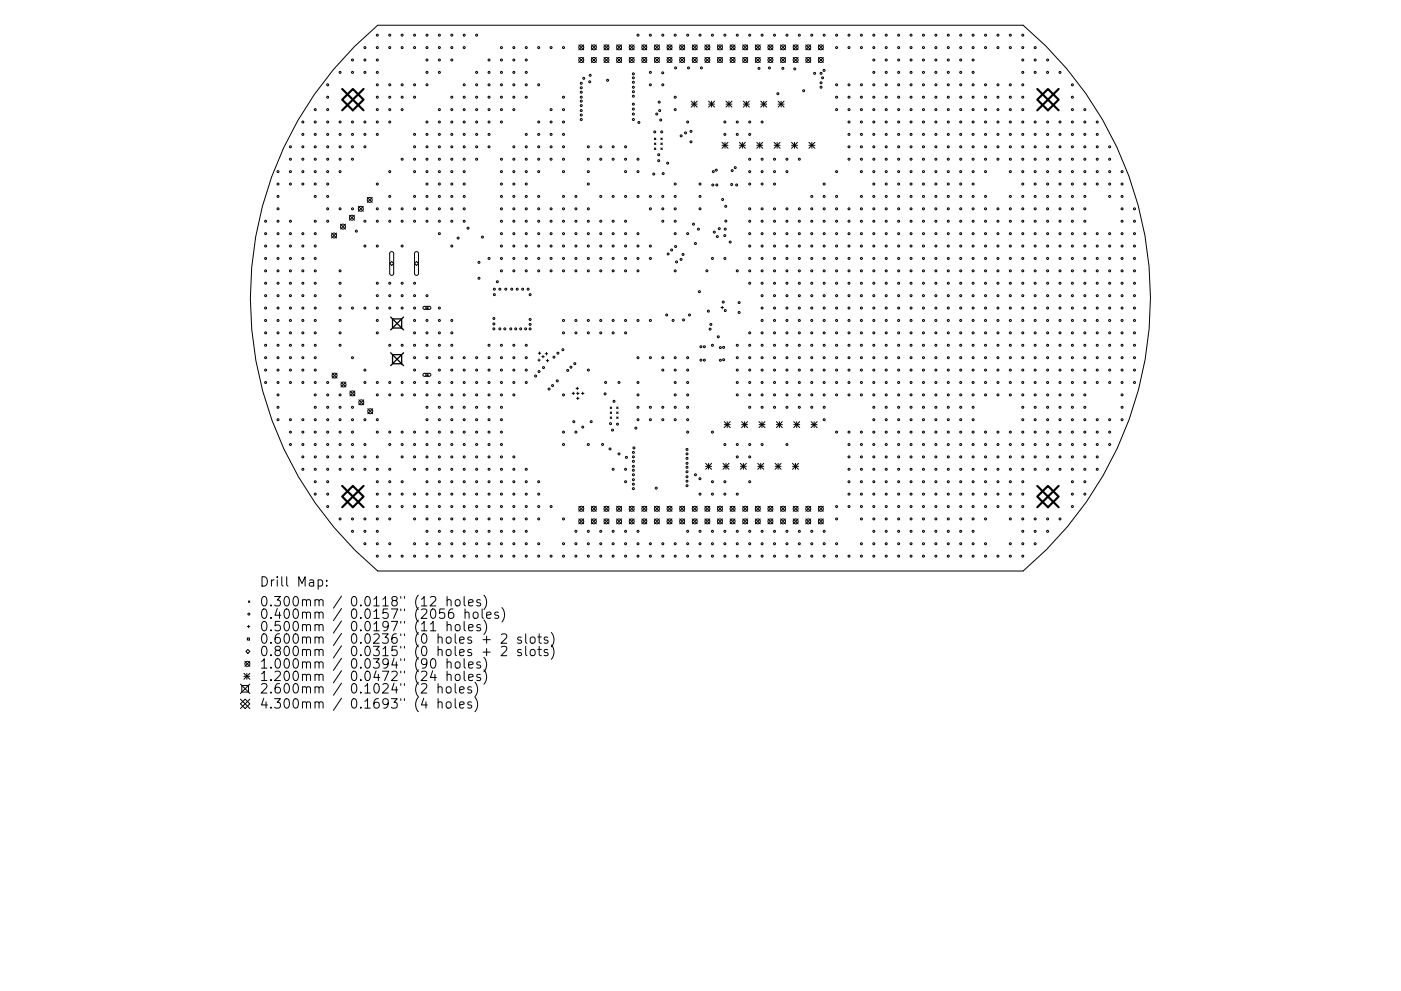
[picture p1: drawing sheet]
<svg xmlns="http://www.w3.org/2000/svg" width="297mm" height="210mm" viewBox="0 0 297 210" stroke-linecap="round" stroke-linejoin="round" font-family="sans-serif">
<defs><g id="words">
<g font-size="2.8">
<text x="55" y="124.5">Drill Map:</text>
<text x="55" y="128.7">0.300mm / 0.0118&quot; (12 holes)</text>
<text x="55" y="131.3">0.400mm / 0.0157&quot; (2056 holes)</text>
<text x="55" y="133.9">0.500mm / 0.0197&quot; (11 holes)</text>
<text x="55" y="136.6">0.600mm / 0.0236&quot; (0 holes + 2 slots)</text>
<text x="55" y="139.2">0.800mm / 0.0315&quot; (0 holes + 2 slots)</text>
<text x="55" y="141.9">1.000mm / 0.0394&quot; (90 holes)</text>
<text x="55" y="144.5">1.200mm / 0.0472&quot; (24 holes)</text>
<text x="55" y="147.1">2.600mm / 0.1024&quot; (2 holes)</text>
<text x="55" y="150.3">4.300mm / 0.1693&quot; (4 holes)</text>
</g>
</g></defs>
<g fill="none" stroke="#000" stroke-width=".21">
<path d="M75.1 9.9l5-4.5h136.8a75.6 75.6 0 0 1 0 115.7h-136.8a75.6 75.6 0 0 1-5-111.2zM122.7 9.5l1.1 1.1M122.7 12.2l1.1 1M123.8 9.5l-1.1 1.1M123.8 12.2l-1.1 1M125.4 12.2l1 1M125.4 9.5l1 1.1M126.4 9.5l-1 1.1M126.4 12.2l-1 1M128.1 12.2l1 1M128.1 9.5l1 1.1M129.1 9.5l-1 1.1"/>
<path d="M129.1 12.2l-1 1M130.7 12.2l1.1 1M130.7 9.5l1.1 1.1M131.8 9.5l-1.1 1.1M131.8 12.2l-1.1 1M133.4 12.2l1.1 1M133.4 9.5l1.1 1.1M134.5 9.5l-1.1 1.1M134.5 12.2l-1.1 1M136.1 12.2l1 1M136.1 9.5l1 1.1M137.1 9.5l-1 1.1"/>
<path d="M137.1 12.2l-1 1M138.8 9.5l1 1.1M138.8 12.2l1 1M139.8 9.5l-1 1.1M139.8 12.2l-1 1M141.4 12.2l1.1 1M141.4 9.5l1.1 1.1M142.5 9.5l-1.1 1.1M142.5 12.2l-1.1 1M144.1 12.2l1.1 1M144.1 9.5l1.1 1.1M145.2 9.5l-1.1 1.1"/>
<path d="M145.2 12.2l-1.1 1M146.8 12.2l1 1M146.8 9.5l1 1.1M147.8 9.5l-1 1.1M147.8 12.2l-1 1M149.4 12.2l1.1 1M149.4 9.5l1.1 1.1M150.5 9.5l-1.1 1.1M150.5 12.2l-1.1 1M152.1 12.2l1.1 1M152.1 9.5l1.1 1.1M153.2 9.5l-1.1 1.1"/>
<path d="M153.2 12.2l-1.1 1M154.8 12.2l1 1M154.8 9.5l1 1.1M155.8 9.5l-1 1.1M155.8 12.2l-1 1M157.5 12.2l1 1M157.5 9.5l1 1.1M158.5 12.2l-1 1M158.5 9.5l-1 1.1M160.1 9.5l1.1 1.1M160.1 12.2l1.1 1M161.2 9.5l-1.1 1.1"/>
<path d="M161.2 12.2l-1.1 1M162.8 12.2l1.1 1M162.8 9.5l1.1 1.1M163.9 9.5l-1.1 1.1M163.9 12.2l-1.1 1M165.5 12.2l1 1M165.5 9.5l1 1.1M166.5 9.5l-1 1.1M166.5 12.2l-1 1M168.2 12.2l1 1M168.2 9.5l1 1.1M169.2 9.5l-1 1.1"/>
<path d="M169.2 12.2l-1 1M170.8 12.2l1.1 1M170.8 9.5l1.1 1.1M171.9 9.5l-1.1 1.1M171.9 12.2l-1.1 1M173.5 12.2l1.1 1M173.5 9.5l1.1 1.1M174.6 9.5l-1.1 1.1M174.6 12.2l-1.1 1M138.7 29.3l.4 .3M138.7 30.3l.4 .4M138.7 31.4l.4 .3"/>
<path d="M139.1 29.3l-.4 .3M139.1 30.3l-.4 .4M139.1 31.4l-.4 .3M140.1 29.3l.3 .3M140.1 30.3l.3 .4M140.1 31.4l.3 .3M140.4 29.3l-.3 .3M140.4 30.3l-.3 .4M140.4 31.4l-.3 .3M146.6 21.5l1.2 1.2M146.6 22.1h1.2M147.2 21.5v1.2"/>
<path d="M147.8 21.5l-1.2 1.2M150.2 22.1h1.3M150.2 21.5l1.3 1.2M150.9 21.5v1.2M151.5 21.5l-1.3 1.2M153.1 30.2l1.2 1.3M153.1 30.8h1.2M153.7 30.2v1.3M153.9 22.1h1.3M153.9 21.5l1.3 1.2M154.3 30.2l-1.2 1.3M154.6 21.5v1.2"/>
<path d="M155.2 21.5l-1.3 1.2M156.8 30.2l1.2 1.3M156.8 30.8h1.2M157.4 30.2v1.3M157.6 22.1h1.3M157.6 21.5l1.3 1.2M158 30.2l-1.2 1.3M158.2 21.5v1.2M158.9 21.5l-1.3 1.2M160.4 30.8h1.3M160.4 30.2l1.3 1.3M161.1 30.2v1.3"/>
<path d="M161.3 22.1h1.3M161.3 21.5l1.3 1.2M161.7 30.2l-1.3 1.3M161.9 21.5v1.2M162.6 21.5l-1.3 1.2M164.1 30.8h1.3M164.1 30.2l1.3 1.3M164.8 30.2v1.3M165 22.1h1.2M165 21.5l1.2 1.2M165.4 30.2l-1.3 1.3M165.6 21.5v1.2"/>
<path d="M166.2 21.5l-1.2 1.2M167.8 30.8h1.3M167.8 30.2l1.3 1.3M168.4 30.2v1.3M169.1 30.2l-1.3 1.3M171.5 30.8h1.3M171.5 30.2l1.3 1.3M172.1 30.2v1.3M172.8 30.2l-1.3 1.3M70.3 49.4l1.1 1.1M71.4 49.4l-1.1 1.1M72.2 47.6l1 1"/>
<path d="M73.2 47.6l-1 1M74.1 45.7l1 1M75.1 45.7l-1 1M76 43.8l1 1M77 43.8l-1 1M77.9 41.9l1 1M78.9 41.9l-1 1M82.6 55.9l.4-.4 .5 .4-.5 .4zM82.7 53.5l.5-.1 .3 .4v4.2l-.4 .4-.3-.1-.2-.3v-4.2zM87.9 55.9l.4-.4 .4 .4-.4 .4zM88 53.5l.5-.1 .2 .4v4.2l-.4 .4-.3-.1-.1-.3v-4.2zM70.4 79.2l1.1 1"/>
<path d="M71.5 79.2l-1.1 1M89.8 65.1l1.3-.1 .2 .4-.2 .2h-1.2l-.2-.2zM89.8 79.3l1.3-.1 .2 .4-.2 .2h-1.2l-.2-.2zM90.3 65.1h.4v.4h-.4zM90.3 79.3h.4v.4h-.4zM114 76.4h.6M114.1 74.9h.6M114.3 76.1v.6M114.4 74.7v.5M114.9 75.7h.5M115.1 75.4v.5M115.6 75h.5"/>
<path d="M115.8 76.5h.5M115.9 74.8v.5M116.1 76.3v.5M152.9 65.3h.5M153.1 65v.5M72.3 81.1l1.1 1M73.4 81.1l-1.1 1M74.2 82.9l1 1.1M75.2 82.9l-1 1.1M76.1 84.8l1 1.1M77.1 84.8l-1 1.1M78 86.7l1 1.1"/>
<path d="M79 86.7l-1 1.1M121.3 83.5h.5M121.6 83.2v.5M122.1 82.4h.6M122.2 83.5h.6M122.2 84.5h.6M122.4 82.1v.6M122.5 83.2v.5M122.5 84.3v.5M123.3 83.5h.5M123.6 83.2v.5M129.4 86.4l.3 .3"/>
<path d="M129.4 87.4l.3 .3M129.4 88.5l.3 .3M129.7 86.4l-.3 .3M129.7 87.4l-.3 .3M129.7 88.5l-.3 .3M130.7 86.4l.4 .3M130.7 87.4l.4 .3M130.7 88.5l.4 .3M131.1 86.4l-.4 .3M131.1 87.4l-.4 .3M131.1 88.5l-.4 .3M149.6 98.3l1.3 1.3"/>
<path d="M149.6 98.9h1.3M150.2 98.3v1.3M150.9 98.3l-1.3 1.3M153.3 98.9h1.3M153.3 98.3l1.3 1.3M153.6 89.5l1.2 1.2M153.6 90.1h1.2M153.9 98.3v1.3M154.2 89.5v1.2M154.6 98.3l-1.3 1.3M154.8 89.5l-1.2 1.2M157 98.9h1.2"/>
<path d="M157 98.3l1.2 1.3M157.2 90.1h1.3M157.2 89.5l1.3 1.2M157.6 98.3v1.3M157.9 89.5v1.2M158.2 98.3l-1.2 1.3M158.5 89.5l-1.3 1.2M160.7 98.9h1.2M160.7 98.3l1.2 1.3M160.9 90.1h1.3M160.9 89.5l1.3 1.2M161.3 98.3v1.3"/>
<path d="M161.6 89.5v1.2M161.9 98.3l-1.2 1.3M162.2 89.5l-1.3 1.2M164.3 98.3l1.3 1.3M164.3 98.9h1.3M164.6 90.1h1.3M164.6 89.5l1.3 1.2M165 98.3v1.3M165.2 89.5v1.2M165.6 98.3l-1.3 1.3M165.9 89.5l-1.3 1.2M168 98.9h1.3"/>
<path d="M168 98.3l1.3 1.3M168.3 90.1h1.3M168.3 89.5l1.3 1.2M168.7 98.3v1.3M168.9 89.5v1.2M169.3 98.3l-1.3 1.3M169.6 89.5l-1.3 1.2M172 90.1h1.2M172 89.5l1.2 1.2M172.6 89.5v1.2M173.2 89.5l-1.2 1.2M122.7 107.4l1.1 1.1"/>
<path d="M122.7 110.1l1.1 1M123.8 107.4l-1.1 1.1M123.8 110.1l-1.1 1M125.4 110.1l1 1M125.4 107.4l1 1.1M126.4 107.4l-1 1.1M126.4 110.1l-1 1M128.1 110.1l1 1M128.1 107.4l1 1.1M129.1 107.4l-1 1.1M129.1 110.1l-1 1M130.7 110.1l1.1 1"/>
<path d="M130.7 107.4l1.1 1.1M131.8 107.4l-1.1 1.1M131.8 110.1l-1.1 1M133.4 107.4l1.1 1.1M133.4 110.1l1.1 1M134.5 107.4l-1.1 1.1M134.5 110.1l-1.1 1M136.1 110.1l1 1M136.1 107.4l1 1.1M137.1 107.4l-1 1.1M137.1 110.1l-1 1M138.8 110.1l1 1"/>
<path d="M138.8 107.4l1 1.1M139.8 107.4l-1 1.1M139.8 110.1l-1 1M141.4 110.1l1.1 1M141.4 107.4l1.1 1.1M142.5 107.4l-1.1 1.1M142.5 110.1l-1.1 1M144.1 110.1l1.1 1M144.1 107.4l1.1 1.1M145.2 107.4l-1.1 1.1M145.2 110.1l-1.1 1M146.8 110.1l1 1"/>
<path d="M146.8 107.4l1 1.1M147.8 107.4l-1 1.1M147.8 110.1l-1 1M149.4 107.4l1.1 1.1M149.4 110.1l1.1 1M150.5 107.4l-1.1 1.1M150.5 110.1l-1.1 1M152.1 110.1l1.1 1M152.1 107.4l1.1 1.1M153.2 107.4l-1.1 1.1M153.2 110.1l-1.1 1M154.8 110.1l1 1"/>
<path d="M154.8 107.4l1 1.1M155.8 107.4l-1 1.1M155.8 110.1l-1 1M157.5 110.1l1 1M157.5 107.4l1 1.1M158.5 107.4l-1 1.1M158.5 110.1l-1 1M160.1 110.1l1.1 1M160.1 107.4l1.1 1.1M161.2 107.4l-1.1 1.1M161.2 110.1l-1.1 1M162.8 110.1l1.1 1"/>
<path d="M162.8 107.4l1.1 1.1M163.9 107.4l-1.1 1.1M163.9 110.1l-1.1 1M165.5 110.1l1 1M165.5 107.4l1 1.1M166.5 107.4l-1 1.1M166.5 110.1l-1 1M168.2 107.4l1 1.1M168.2 110.1l1 1M169.2 107.4l-1 1.1M169.2 110.1l-1 1M170.8 110.1l1.1 1"/>
<path d="M170.8 107.4l1.1 1.1M171.9 107.4l-1.1 1.1M171.9 110.1l-1.1 1M173.5 110.1l1.1 1M173.5 107.4l1.1 1.1M174.6 107.4l-1.1 1.1M174.6 110.1l-1.1 1M52.1 138.2l.5-.4 .4 .4-.4 .4zM52.4 135.3h.5v.5h-.5zM52.4 132.9h.6M52.7 127.5l.3 .3M52.7 132.7v.5"/>
<path d="M53 127.5l-.3 .3M67.5 123.1l.5-.1 .4 .4v.6l-.2 .3h-.7M69.3 124.2v.2M69.3 123.1v.2M91.3 126.7l.3-.1 .6 .1a.54 .54 0 0 1 .1 .7l-1.1 1.2h1.2M91.5 139.9l.4-.1a1.25 1.25 0 0 1 0 2l-.3-.1-.2-.3-.1-.9zM94.8 127.4l.3-.2 .5 .1v1.3M94.8 132.7a.5 .5 0 0 1 .8 .1v1M94.8 126.6v2M94.8 131.8v2M94.8 139.8v2M96 129.2a.79 .79 0 0 0-.9 .9v.7l.2 .3 .5 .1 .3-.2 .1-.7-.2-.2-.5-.1-.4 .3"/>
<path d="M96.6 127.4l.3-.2a.54 .54 0 0 1 .7 .4v.6a.54 .54 0 0 1-.6 .4 .54 .54 0 0 1-.5-.4zM96.6 132.7a.54 .54 0 0 1 .5-.2 .54 .54 0 0 1 .5 .4v.6a.54 .54 0 0 1-.6 .4 .54 .54 0 0 1-.5-.4zM98.4 126.6v1.7l.3 .3M98.4 131.8v1.8l.3 .2M98.4 139.8v1.7l.3 .3M98.6 130.1a.5 .5 0 0 1 .9 0v1.1M98.6 129.2v2M99.4 127.9l.9-.2-.1-.4-.6-.1-.2 .3 .1 1h.7M99.4 133.2l.9-.2-.1-.4-.6-.1-.2 .3 .1 .9h.7M100.4 130.1a.54 .54 0 0 1 .5-.2 .54 .54 0 0 1 .5 .3v.6a.54 .54 0 0 1-.6 .4 .54 .54 0 0 1-.5-.4zM101.8 127.3l-.4-.1-.3 .3 .1 .3 .6 .2v.5h-.7M101.8 132.6l-.4-.1-.3 .3 .1 .3 .6 .2v.4h-.7"/>
<path d="M102.2 129.2v1.7l.3 .3M102.4 135.7h1.5M102.4 138.4h1.5M102.6 126.3a2.29 2.29 0 0 1 0 3M102.6 131.6a2.29 2.29 0 0 1 0 3M102.6 139.5a2.29 2.29 0 0 1 0 3M103.2 130.5l.9-.2-.1-.3-.5-.1-.3 .2 .1 1h.7M103.2 135v1.5M103.2 137.6v1.5M105.6 130l-.4-.1-.3 .2 .1 .3 .6 .2v.5h-.7M106.3 134.7l.3-.2 .7 .1a.54 .54 0 0 1 .1 .7l-1.2 1.2h1.3M106.3 137.3l.3-.2 .7 .1a.54 .54 0 0 1 .1 .8l-1.2 1.1h1.3"/>
<path d="M106.4 128.9a2.29 2.29 0 0 1 0 3.1M110.5 135.2l-.5-.1-.3 .3 .1 .3 .7 .2v.5h-.8M110.5 137.9l-.5-.1-.3 .3 .1 .3 .7 .1v.5h-.8M111.5 134.5v1.7l.2 .3M111.5 137.1v1.7l.2 .3M112.5 135.3a.54 .54 0 0 1 .5-.2 .54 .54 0 0 1 .5 .4v.6a.54 .54 0 0 1-.6 .4 .54 .54 0 0 1-.5-.4zM112.5 138a.54 .54 0 0 1 .5-.2 .54 .54 0 0 1 .5 .4v.5a.54 .54 0 0 1-.6 .4 .54 .54 0 0 1-.5-.4zM114 135.1h.8M114 137.8h.8M114.3 134.5v1.7l.1 .2 .4 .1M114.3 137.1v1.7l.1 .2 .4 .1M116.1 135.2l-.5-.1-.2 .3 .1 .3 .6 .2v.5h-.7"/>
<path d="M116.1 137.9l-.5-.1-.2 .3 .1 .3 .6 .1v.5h-.7M116.9 134.2a2.29 2.29 0 0 1 0 3M116.9 136.8a2.29 2.29 0 0 1 0 3.1M51 149.3l1-1 1 1-1 1zM51 145.1l2 2M51 148.3l2 2M51.3 145.4h1.4v1.4h-1.4zM51.7 142.9l1.3 1.2M51.7 143.5h1.3M51.9 140.3l1.1 1.1M52.3 142.9v1.2M53 140.3l-1.1 1.1"/>
<path d="M53 142.9l-1.3 1.2M53 145.1l-2 2M53 148.3l-2 2M91.7 142.3l-.4 1.4h1.2M92.9 145.9a.5 .5 0 0 1 .8 .1v1M92.9 149.1a.5 .5 0 0 1 .8 .1v1M92.9 145v2M92.9 148.2v2M94.7 145.9a.54 .54 0 0 1 .5-.2 .54 .54 0 0 1 .4 .4v.6a.54 .54 0 0 1-.5 .4 .54 .54 0 0 1-.5-.4zM94.7 149.1a.54 .54 0 0 1 .5-.2 .54 .54 0 0 1 .4 .4v.6a.54 .54 0 0 1-.5 .4 .54 .54 0 0 1-.5-.4zM94.8 140.6a.5 .5 0 0 1 .8 .1v1.1M94.8 143.3a.5 .5 0 0 1 .8 0v1.1"/>
<path d="M94.8 142.4v2M96.5 145v1.8l.3 .2M96.5 148.2v1.8l.3 .2M96.6 140.6a.54 .54 0 0 1 .5-.2 .54 .54 0 0 1 .5 .4l-.1 .8a.54 .54 0 0 1-.6 .2 .54 .54 0 0 1-.4-.4zM96.6 143.3a.54 .54 0 0 1 .5-.2 .54 .54 0 0 1 .5 .3v.6a.54 .54 0 0 1-.6 .4 .54 .54 0 0 1-.5-.4zM97.5 146.4l.9-.2-.1-.4-.6-.1-.2 .3 .1 .9h.7M97.5 149.6l.9-.2-.1-.4-.6-.1-.2 .3 .1 .9h.7M98.4 142.4v1.7l.3 .3M99.4 141.1l.9-.2-.1-.4-.6-.1-.2 .3 .1 1h.7M99.4 143.7l.9-.2-.1-.3-.6-.1-.2 .2 .1 1h.7M99.9 145.8l-.4-.1-.3 .3 .1 .3 .6 .2v.4h-.7M99.9 149l-.4-.1-.3 .3 .1 .3 .6 .2v.4h-.7"/>
<path d="M100.7 144.8a2.29 2.29 0 0 1 0 3M100.7 148a2.29 2.29 0 0 1 0 3M101.8 140.5l-.4-.1-.3 .3 .1 .3 .6 .2v.5h-.7M101.8 143.2l-.4-.1-.3 .2 .1 .3 .6 .2v.5h-.7M102.6 142.1a2.29 2.29 0 0 1 0 3.1"/>
<circle cx="69.5" cy="18" r=".21"/>
<circle cx="72.1" cy="15.4" r=".21"/>
<circle cx="74.7" cy="15.4" r=".21"/>
<circle cx="74.7" cy="12.7" r=".21"/>
<circle cx="77.4" cy="15.4" r=".21"/>
<circle cx="77.4" cy="12.7" r=".21"/>
<circle cx="77.4" cy="10.1" r=".21"/>
<circle cx="80" cy="7.5" r=".21"/>
<circle cx="80" cy="18" r=".21"/>
<circle cx="80" cy="15.4" r=".21"/>
<circle cx="80" cy="12.7" r=".21"/>
<circle cx="80" cy="10.1" r=".21"/>
<circle cx="82.6" cy="7.5" r=".21"/>
<circle cx="82.6" cy="18" r=".21"/>
<circle cx="82.6" cy="10.1" r=".21"/>
<circle cx="85.3" cy="7.5" r=".21"/>
<circle cx="85.3" cy="18" r=".21"/>
<circle cx="85.3" cy="10.1" r=".21"/>
<circle cx="87.9" cy="7.5" r=".21"/>
<circle cx="87.9" cy="18" r=".21"/>
<circle cx="87.9" cy="10.1" r=".21"/>
<circle cx="90.5" cy="7.5" r=".21"/>
<circle cx="90.5" cy="18" r=".21"/>
<circle cx="90.5" cy="15.4" r=".21"/>
<circle cx="90.5" cy="12.7" r=".21"/>
<circle cx="90.5" cy="10.1" r=".21"/>
<circle cx="93.2" cy="7.5" r=".21"/>
<circle cx="93.2" cy="15.4" r=".21"/>
<circle cx="93.2" cy="12.7" r=".21"/>
<circle cx="93.2" cy="10.1" r=".21"/>
<circle cx="95.8" cy="7.5" r=".21"/>
<circle cx="95.8" cy="12.7" r=".21"/>
<circle cx="95.8" cy="10.1" r=".21"/>
<circle cx="98.4" cy="7.5" r=".21"/>
<circle cx="98.4" cy="18" r=".21"/>
<circle cx="98.4" cy="10.1" r=".21"/>
<circle cx="101.1" cy="7.5" r=".21"/>
<circle cx="101.1" cy="18" r=".21"/>
<circle cx="101.1" cy="15.4" r=".21"/>
<circle cx="103.7" cy="18" r=".21"/>
<circle cx="103.7" cy="15.4" r=".21"/>
<circle cx="103.7" cy="12.7" r=".21"/>
<circle cx="106.3" cy="18" r=".21"/>
<circle cx="106.3" cy="15.4" r=".21"/>
<circle cx="106.3" cy="12.7" r=".21"/>
<circle cx="106.3" cy="10.1" r=".21"/>
<circle cx="108.9" cy="18" r=".21"/>
<circle cx="108.9" cy="15.4" r=".21"/>
<circle cx="108.9" cy="12.7" r=".21"/>
<circle cx="108.9" cy="10.1" r=".21"/>
<circle cx="111.6" cy="18" r=".21"/>
<circle cx="111.6" cy="15.4" r=".21"/>
<circle cx="111.6" cy="12.7" r=".21"/>
<circle cx="111.6" cy="10.1" r=".21"/>
<circle cx="114.2" cy="18" r=".21"/>
<circle cx="114.2" cy="10.1" r=".21"/>
<circle cx="116.8" cy="10.1" r=".21"/>
<circle cx="119.5" cy="10.1" r=".21"/>
<circle cx="123.2" cy="19.6" r=".21"/>
<circle cx="123.2" cy="18.6" r=".21"/>
<circle cx="123.2" cy="17.7" r=".21"/>
<circle cx="123.2" cy="12.7" r=".53"/>
<circle cx="123.2" cy="10" r=".53"/>
<circle cx="123.8" cy="16.6" r=".21"/>
<circle cx="125" cy="17.4" r=".21"/>
<circle cx="125.1" cy="16" r=".21"/>
<circle cx="125.9" cy="12.7" r=".53"/>
<circle cx="125.9" cy="10" r=".53"/>
<circle cx="128.6" cy="12.7" r=".53"/>
<circle cx="128.6" cy="10" r=".53"/>
<circle cx="128.8" cy="17" r=".21"/>
<circle cx="131.3" cy="12.7" r=".53"/>
<circle cx="131.3" cy="10" r=".53"/>
<circle cx="133.9" cy="12.7" r=".53"/>
<circle cx="133.9" cy="10" r=".53"/>
<circle cx="134.3" cy="19.5" r=".21"/>
<circle cx="134.3" cy="16.5" r=".21"/>
<circle cx="134.3" cy="17.5" r=".21"/>
<circle cx="134.3" cy="18.5" r=".21"/>
<circle cx="134.3" cy="15.7" r=".21"/>
<circle cx="135.3" cy="7.5" r=".21"/>
<circle cx="136.6" cy="12.7" r=".53"/>
<circle cx="136.6" cy="10" r=".53"/>
<circle cx="137.9" cy="7.5" r=".21"/>
<circle cx="137.9" cy="18" r=".21"/>
<circle cx="137.9" cy="15.4" r=".21"/>
<circle cx="139.3" cy="12.7" r=".53"/>
<circle cx="139.3" cy="10" r=".53"/>
<circle cx="140.5" cy="15.5" r=".21"/>
<circle cx="140.5" cy="7.5" r=".21"/>
<circle cx="140.5" cy="18" r=".21"/>
<circle cx="142" cy="12.7" r=".53"/>
<circle cx="142" cy="10" r=".53"/>
<circle cx="143.2" cy="7.5" r=".21"/>
<circle cx="143.2" cy="14.4" r=".21"/>
<circle cx="144.6" cy="12.7" r=".53"/>
<circle cx="144.6" cy="10" r=".53"/>
<circle cx="145.8" cy="7.5" r=".21"/>
<circle cx="146" cy="14.4" r=".21"/>
<circle cx="147.3" cy="12.7" r=".53"/>
<circle cx="147.3" cy="10" r=".53"/>
<circle cx="148.4" cy="7.5" r=".21"/>
<circle cx="148.7" cy="14.4" r=".21"/>
<circle cx="150" cy="12.7" r=".53"/>
<circle cx="150" cy="10" r=".53"/>
<circle cx="151.1" cy="7.5" r=".21"/>
<circle cx="152.6" cy="12.7" r=".53"/>
<circle cx="152.6" cy="10" r=".53"/>
<circle cx="153.7" cy="7.5" r=".21"/>
<circle cx="155.3" cy="12.7" r=".53"/>
<circle cx="155.3" cy="10" r=".53"/>
<circle cx="156.3" cy="7.5" r=".21"/>
<circle cx="158" cy="12.7" r=".53"/>
<circle cx="158" cy="10" r=".53"/>
<circle cx="158.9" cy="7.5" r=".21"/>
<circle cx="160.7" cy="12.7" r=".53"/>
<circle cx="160.7" cy="10" r=".53"/>
<circle cx="160.9" cy="14.5" r=".21"/>
<circle cx="161.6" cy="7.5" r=".21"/>
<circle cx="163.1" cy="14.4" r=".21"/>
<circle cx="163.3" cy="12.7" r=".53"/>
<circle cx="163.3" cy="10" r=".53"/>
<circle cx="164.2" cy="7.5" r=".21"/>
<circle cx="164.9" cy="19.9" r=".21"/>
<circle cx="166" cy="14.5" r=".21"/>
<circle cx="166" cy="12.7" r=".53"/>
<circle cx="166" cy="10" r=".53"/>
<circle cx="166.8" cy="7.5" r=".21"/>
<circle cx="168.5" cy="14.6" r=".21"/>
<circle cx="168.7" cy="12.7" r=".53"/>
<circle cx="168.7" cy="10" r=".53"/>
<circle cx="169.5" cy="7.5" r=".21"/>
<circle cx="170.4" cy="19.2" r=".21"/>
<circle cx="171.4" cy="12.7" r=".53"/>
<circle cx="171.4" cy="10" r=".53"/>
<circle cx="172.1" cy="7.5" r=".21"/>
<circle cx="172.7" cy="15.6" r=".21"/>
<circle cx="174" cy="12.7" r=".53"/>
<circle cx="174" cy="10" r=".53"/>
<circle cx="174.1" cy="15.6" r=".21"/>
<circle cx="174.1" cy="17.6" r=".21"/>
<circle cx="174.1" cy="18.5" r=".21"/>
<circle cx="174.4" cy="16.5" r=".21"/>
<circle cx="174.7" cy="14.9" r=".21"/>
<circle cx="174.7" cy="7.5" r=".21"/>
<circle cx="177.4" cy="7.5" r=".21"/>
<circle cx="177.4" cy="18" r=".21"/>
<circle cx="177.4" cy="10.1" r=".21"/>
<circle cx="180" cy="7.5" r=".21"/>
<circle cx="180" cy="18" r=".21"/>
<circle cx="180" cy="10.1" r=".21"/>
<circle cx="182.6" cy="7.5" r=".21"/>
<circle cx="182.6" cy="18" r=".21"/>
<circle cx="182.6" cy="10.1" r=".21"/>
<circle cx="185.3" cy="7.5" r=".21"/>
<circle cx="185.3" cy="18" r=".21"/>
<circle cx="185.3" cy="15.4" r=".21"/>
<circle cx="185.3" cy="12.7" r=".21"/>
<circle cx="185.3" cy="10.1" r=".21"/>
<circle cx="187.9" cy="7.5" r=".21"/>
<circle cx="187.9" cy="18" r=".21"/>
<circle cx="187.9" cy="15.4" r=".21"/>
<circle cx="187.9" cy="12.7" r=".21"/>
<circle cx="187.9" cy="10.1" r=".21"/>
<circle cx="190.5" cy="7.5" r=".21"/>
<circle cx="190.5" cy="18" r=".21"/>
<circle cx="190.5" cy="15.4" r=".21"/>
<circle cx="190.5" cy="12.7" r=".21"/>
<circle cx="190.5" cy="10.1" r=".21"/>
<circle cx="193.2" cy="7.5" r=".21"/>
<circle cx="193.2" cy="18" r=".21"/>
<circle cx="193.2" cy="15.4" r=".21"/>
<circle cx="193.2" cy="12.7" r=".21"/>
<circle cx="193.2" cy="10.1" r=".21"/>
<circle cx="195.8" cy="7.5" r=".21"/>
<circle cx="195.8" cy="18" r=".21"/>
<circle cx="195.8" cy="15.4" r=".21"/>
<circle cx="195.8" cy="12.7" r=".21"/>
<circle cx="195.8" cy="10.1" r=".21"/>
<circle cx="198.4" cy="7.5" r=".21"/>
<circle cx="198.4" cy="18" r=".21"/>
<circle cx="198.4" cy="15.4" r=".21"/>
<circle cx="198.4" cy="12.7" r=".21"/>
<circle cx="198.4" cy="10.1" r=".21"/>
<circle cx="201.1" cy="7.5" r=".21"/>
<circle cx="201.1" cy="18" r=".21"/>
<circle cx="201.1" cy="15.4" r=".21"/>
<circle cx="201.1" cy="12.7" r=".21"/>
<circle cx="201.1" cy="10.1" r=".21"/>
<circle cx="203.7" cy="7.5" r=".21"/>
<circle cx="203.7" cy="18" r=".21"/>
<circle cx="203.7" cy="15.4" r=".21"/>
<circle cx="203.7" cy="12.7" r=".21"/>
<circle cx="203.7" cy="10.1" r=".21"/>
<circle cx="206.3" cy="7.5" r=".21"/>
<circle cx="206.3" cy="18" r=".21"/>
<circle cx="206.3" cy="15.4" r=".21"/>
<circle cx="206.3" cy="12.7" r=".21"/>
<circle cx="206.3" cy="10.1" r=".21"/>
<circle cx="209" cy="7.5" r=".21"/>
<circle cx="209" cy="18" r=".21"/>
<circle cx="209" cy="10.1" r=".21"/>
<circle cx="211.6" cy="7.5" r=".21"/>
<circle cx="211.6" cy="18" r=".21"/>
<circle cx="211.6" cy="10.1" r=".21"/>
<circle cx="214.2" cy="7.5" r=".21"/>
<circle cx="214.2" cy="18" r=".21"/>
<circle cx="214.2" cy="10.1" r=".21"/>
<circle cx="216.8" cy="7.5" r=".21"/>
<circle cx="216.8" cy="18" r=".21"/>
<circle cx="216.8" cy="15.4" r=".21"/>
<circle cx="216.8" cy="12.7" r=".21"/>
<circle cx="216.8" cy="10.1" r=".21"/>
<circle cx="219.5" cy="15.4" r=".21"/>
<circle cx="219.5" cy="12.7" r=".21"/>
<circle cx="219.5" cy="10.1" r=".21"/>
<circle cx="222.1" cy="15.4" r=".21"/>
<circle cx="222.1" cy="12.7" r=".21"/>
<circle cx="224.7" cy="15.4" r=".21"/>
<circle cx="227.4" cy="18" r=".21"/>
<circle cx="58.9" cy="39" r=".21"/>
<circle cx="58.9" cy="36.4" r=".21"/>
<circle cx="61.6" cy="33.8" r=".21"/>
<circle cx="61.6" cy="31.1" r=".21"/>
<circle cx="61.6" cy="39" r=".21"/>
<circle cx="61.6" cy="36.4" r=".21"/>
<circle cx="64.2" cy="33.8" r=".21"/>
<circle cx="64.2" cy="28.5" r=".21"/>
<circle cx="64.2" cy="31.1" r=".21"/>
<circle cx="64.2" cy="25.9" r=".21"/>
<circle cx="64.2" cy="39" r=".21"/>
<circle cx="64.2" cy="36.4" r=".21"/>
<circle cx="66.8" cy="33.8" r=".21"/>
<circle cx="66.8" cy="31.1" r=".21"/>
<circle cx="66.8" cy="28.5" r=".21"/>
<circle cx="66.8" cy="39" r=".21"/>
<circle cx="66.8" cy="25.9" r=".21"/>
<circle cx="66.8" cy="36.4" r=".21"/>
<circle cx="66.8" cy="23.3" r=".21"/>
<circle cx="69.5" cy="20.6" r=".21"/>
<circle cx="69.5" cy="33.8" r=".21"/>
<circle cx="69.5" cy="28.5" r=".21"/>
<circle cx="69.5" cy="31.1" r=".21"/>
<circle cx="69.5" cy="25.9" r=".21"/>
<circle cx="69.5" cy="39" r=".21"/>
<circle cx="69.5" cy="23.3" r=".21"/>
<circle cx="69.5" cy="36.4" r=".21"/>
<circle cx="72.1" cy="33.8" r=".21"/>
<circle cx="72.1" cy="28.5" r=".21"/>
<circle cx="72.1" cy="31.1" r=".21"/>
<circle cx="72.1" cy="25.9" r=".21"/>
<circle cx="72.1" cy="36.4" r=".21"/>
<circle cx="74.7" cy="33.8" r=".21"/>
<circle cx="74.7" cy="31.1" r=".21"/>
<circle cx="74.7" cy="28.5" r=".21"/>
<circle cx="74.7" cy="25.9" r=".21"/>
<circle cx="77.4" cy="31.1" r=".21"/>
<circle cx="77.4" cy="28.5" r=".21"/>
<circle cx="77.4" cy="25.9" r=".21"/>
<circle cx="80" cy="20.6" r=".21"/>
<circle cx="80" cy="28.5" r=".21"/>
<circle cx="80" cy="39" r=".21"/>
<circle cx="80" cy="25.9" r=".21"/>
<circle cx="80" cy="23.3" r=".21"/>
<circle cx="82.6" cy="20.6" r=".21"/>
<circle cx="82.6" cy="25.9" r=".21"/>
<circle cx="82.6" cy="36.4" r=".21"/>
<circle cx="82.6" cy="23.3" r=".21"/>
<circle cx="85.3" cy="33.8" r=".21"/>
<circle cx="85.3" cy="20.6" r=".21"/>
<circle cx="85.3" cy="23.3" r=".21"/>
<circle cx="87.9" cy="20.6" r=".21"/>
<circle cx="87.9" cy="33.8" r=".21"/>
<circle cx="87.9" cy="28.5" r=".21"/>
<circle cx="87.9" cy="31.1" r=".21"/>
<circle cx="87.9" cy="36.4" r=".21"/>
<circle cx="90.5" cy="33.8" r=".21"/>
<circle cx="90.5" cy="31.1" r=".21"/>
<circle cx="90.5" cy="28.5" r=".21"/>
<circle cx="90.5" cy="39" r=".21"/>
<circle cx="90.5" cy="25.9" r=".21"/>
<circle cx="90.5" cy="36.4" r=".21"/>
<circle cx="93.2" cy="33.8" r=".21"/>
<circle cx="93.2" cy="28.5" r=".21"/>
<circle cx="93.2" cy="31.1" r=".21"/>
<circle cx="93.2" cy="25.9" r=".21"/>
<circle cx="93.2" cy="39" r=".21"/>
<circle cx="93.2" cy="36.4" r=".21"/>
<circle cx="93.2" cy="23.3" r=".21"/>
<circle cx="95.8" cy="33.8" r=".21"/>
<circle cx="95.8" cy="20.6" r=".21"/>
<circle cx="95.8" cy="31.1" r=".21"/>
<circle cx="95.8" cy="28.5" r=".21"/>
<circle cx="95.8" cy="25.9" r=".21"/>
<circle cx="95.8" cy="39" r=".21"/>
<circle cx="95.8" cy="23.3" r=".21"/>
<circle cx="95.8" cy="36.4" r=".21"/>
<circle cx="98.4" cy="33.8" r=".21"/>
<circle cx="98.4" cy="20.6" r=".21"/>
<circle cx="98.4" cy="28.5" r=".21"/>
<circle cx="98.4" cy="31.1" r=".21"/>
<circle cx="98.4" cy="25.9" r=".21"/>
<circle cx="98.4" cy="39" r=".21"/>
<circle cx="98.4" cy="36.4" r=".21"/>
<circle cx="98.4" cy="23.3" r=".21"/>
<circle cx="101.1" cy="20.6" r=".21"/>
<circle cx="101.1" cy="33.8" r=".21"/>
<circle cx="101.1" cy="28.5" r=".21"/>
<circle cx="101.1" cy="31.1" r=".21"/>
<circle cx="101.1" cy="25.9" r=".21"/>
<circle cx="101.1" cy="23.3" r=".21"/>
<circle cx="103.7" cy="20.6" r=".21"/>
<circle cx="103.7" cy="28.5" r=".21"/>
<circle cx="103.7" cy="31.1" r=".21"/>
<circle cx="103.7" cy="25.9" r=".21"/>
<circle cx="103.7" cy="23.3" r=".21"/>
<circle cx="106.3" cy="33.8" r=".21"/>
<circle cx="106.3" cy="20.6" r=".21"/>
<circle cx="106.3" cy="25.9" r=".21"/>
<circle cx="106.3" cy="39" r=".21"/>
<circle cx="106.3" cy="36.4" r=".21"/>
<circle cx="106.3" cy="23.3" r=".21"/>
<circle cx="108.9" cy="33.8" r=".21"/>
<circle cx="108.9" cy="20.6" r=".21"/>
<circle cx="108.9" cy="31.1" r=".21"/>
<circle cx="108.9" cy="39" r=".21"/>
<circle cx="108.9" cy="23.3" r=".21"/>
<circle cx="108.9" cy="36.4" r=".21"/>
<circle cx="111.6" cy="33.8" r=".21"/>
<circle cx="111.6" cy="20.6" r=".21"/>
<circle cx="111.6" cy="28.5" r=".21"/>
<circle cx="111.6" cy="31.1" r=".21"/>
<circle cx="111.6" cy="39" r=".21"/>
<circle cx="111.6" cy="36.4" r=".21"/>
<circle cx="114.2" cy="33.8" r=".21"/>
<circle cx="114.2" cy="28.5" r=".21"/>
<circle cx="114.2" cy="31.1" r=".21"/>
<circle cx="114.2" cy="25.9" r=".21"/>
<circle cx="114.2" cy="36.4" r=".21"/>
<circle cx="116.8" cy="33.8" r=".21"/>
<circle cx="116.8" cy="28.5" r=".21"/>
<circle cx="116.8" cy="31.1" r=".21"/>
<circle cx="116.8" cy="25.9" r=".21"/>
<circle cx="116.8" cy="23.3" r=".21"/>
<circle cx="119.5" cy="20.6" r=".21"/>
<circle cx="119.5" cy="33.8" r=".21"/>
<circle cx="119.5" cy="31.1" r=".21"/>
<circle cx="119.5" cy="28.5" r=".21"/>
<circle cx="119.5" cy="25.9" r=".21"/>
<circle cx="119.5" cy="23.3" r=".21"/>
<circle cx="119.5" cy="36.4" r=".21"/>
<circle cx="123.2" cy="21.5" r=".21"/>
<circle cx="123.2" cy="25.4" r=".21"/>
<circle cx="123.2" cy="20.6" r=".21"/>
<circle cx="123.2" cy="24.4" r=".21"/>
<circle cx="123.2" cy="23.5" r=".21"/>
<circle cx="123.2" cy="22.4" r=".21"/>
<circle cx="124.7" cy="33.8" r=".21"/>
<circle cx="124.7" cy="31.1" r=".21"/>
<circle cx="124.7" cy="39" r=".21"/>
<circle cx="124.7" cy="36.4" r=".21"/>
<circle cx="127.4" cy="33.8" r=".21"/>
<circle cx="127.4" cy="31.1" r=".21"/>
<circle cx="130" cy="33.8" r=".21"/>
<circle cx="130" cy="31.1" r=".21"/>
<circle cx="132.6" cy="33.8" r=".21"/>
<circle cx="132.6" cy="31.1" r=".21"/>
<circle cx="132.6" cy="36.4" r=".21"/>
<circle cx="134.3" cy="23.1" r=".21"/>
<circle cx="134.3" cy="25.4" r=".21"/>
<circle cx="134.3" cy="20.4" r=".21"/>
<circle cx="134.3" cy="24.2" r=".21"/>
<circle cx="134.3" cy="22.1" r=".21"/>
<circle cx="135.3" cy="33.8" r=".21"/>
<circle cx="135.3" cy="36.4" r=".21"/>
<circle cx="135.4" cy="26" r=".21"/>
<circle cx="138.6" cy="36.9" r=".21"/>
<circle cx="138.8" cy="28" r=".21"/>
<circle cx="139.2" cy="24.2" r=".21"/>
<circle cx="139.7" cy="32.8" r=".21"/>
<circle cx="139.7" cy="34.1" r=".21"/>
<circle cx="139.8" cy="21.7" r=".21"/>
<circle cx="139.9" cy="23.5" r=".21"/>
<circle cx="140.1" cy="25.5" r=".21"/>
<circle cx="140.3" cy="28" r=".21"/>
<circle cx="140.6" cy="36.8" r=".21"/>
<circle cx="141.6" cy="34.6" r=".21"/>
<circle cx="143.2" cy="20.6" r=".21"/>
<circle cx="143.2" cy="39" r=".21"/>
<circle cx="143.2" cy="23.3" r=".21"/>
<circle cx="144.4" cy="28.8" r=".21"/>
<circle cx="145.3" cy="28.2" r=".21"/>
<circle cx="145.8" cy="25.9" r=".21"/>
<circle cx="146.5" cy="27.9" r=".21"/>
<circle cx="146.5" cy="30.1" r=".21"/>
<circle cx="148.4" cy="39" r=".21"/>
<circle cx="151.1" cy="39.2" r=".21"/>
<circle cx="151.2" cy="36.4" r=".21"/>
<circle cx="151.9" cy="36.1" r=".21"/>
<circle cx="152" cy="39.2" r=".21"/>
<circle cx="153.7" cy="28.5" r=".21"/>
<circle cx="153.7" cy="25.9" r=".21"/>
<circle cx="155.1" cy="39.1" r=".21"/>
<circle cx="155.2" cy="36.2" r=".21"/>
<circle cx="155.9" cy="35.6" r=".21"/>
<circle cx="156.2" cy="39.2" r=".21"/>
<circle cx="156.3" cy="28.5" r=".21"/>
<circle cx="156.3" cy="25.9" r=".21"/>
<circle cx="158.9" cy="33.8" r=".21"/>
<circle cx="158.9" cy="28.5" r=".21"/>
<circle cx="158.9" cy="39" r=".21"/>
<circle cx="158.9" cy="25.9" r=".21"/>
<circle cx="158.9" cy="36.4" r=".21"/>
<circle cx="161.6" cy="33.8" r=".21"/>
<circle cx="161.6" cy="39" r=".21"/>
<circle cx="161.6" cy="25.9" r=".21"/>
<circle cx="161.6" cy="36.4" r=".21"/>
<circle cx="164.2" cy="33.8" r=".21"/>
<circle cx="164.2" cy="39" r=".21"/>
<circle cx="164.2" cy="36.4" r=".21"/>
<circle cx="166.8" cy="33.8" r=".21"/>
<circle cx="166.8" cy="36.4" r=".21"/>
<circle cx="169.5" cy="33.8" r=".21"/>
<circle cx="174.7" cy="39" r=".21"/>
<circle cx="177.4" cy="20.6" r=".21"/>
<circle cx="177.4" cy="36.4" r=".21"/>
<circle cx="177.4" cy="23.3" r=".21"/>
<circle cx="180" cy="20.6" r=".21"/>
<circle cx="180" cy="33.8" r=".21"/>
<circle cx="180" cy="28.5" r=".21"/>
<circle cx="180" cy="31.1" r=".21"/>
<circle cx="180" cy="25.9" r=".21"/>
<circle cx="180" cy="23.3" r=".21"/>
<circle cx="182.6" cy="20.6" r=".21"/>
<circle cx="182.6" cy="33.8" r=".21"/>
<circle cx="182.6" cy="28.5" r=".21"/>
<circle cx="182.6" cy="31.1" r=".21"/>
<circle cx="182.6" cy="25.9" r=".21"/>
<circle cx="182.6" cy="23.3" r=".21"/>
<circle cx="182.6" cy="36.4" r=".21"/>
<circle cx="185.3" cy="20.6" r=".21"/>
<circle cx="185.3" cy="33.8" r=".21"/>
<circle cx="185.3" cy="31.1" r=".21"/>
<circle cx="185.3" cy="28.5" r=".21"/>
<circle cx="185.3" cy="39" r=".21"/>
<circle cx="185.3" cy="25.9" r=".21"/>
<circle cx="185.3" cy="23.3" r=".21"/>
<circle cx="185.3" cy="36.4" r=".21"/>
<circle cx="187.9" cy="33.8" r=".21"/>
<circle cx="187.9" cy="20.6" r=".21"/>
<circle cx="187.9" cy="31.1" r=".21"/>
<circle cx="187.9" cy="28.5" r=".21"/>
<circle cx="187.9" cy="25.9" r=".21"/>
<circle cx="187.9" cy="39" r=".21"/>
<circle cx="187.9" cy="23.3" r=".21"/>
<circle cx="187.9" cy="36.4" r=".21"/>
<circle cx="190.5" cy="33.8" r=".21"/>
<circle cx="190.5" cy="20.6" r=".21"/>
<circle cx="190.5" cy="31.1" r=".21"/>
<circle cx="190.5" cy="28.5" r=".21"/>
<circle cx="190.5" cy="39" r=".21"/>
<circle cx="190.5" cy="25.9" r=".21"/>
<circle cx="190.5" cy="36.4" r=".21"/>
<circle cx="190.5" cy="23.3" r=".21"/>
<circle cx="193.2" cy="20.6" r=".21"/>
<circle cx="193.2" cy="33.8" r=".21"/>
<circle cx="193.2" cy="31.1" r=".21"/>
<circle cx="193.2" cy="28.5" r=".21"/>
<circle cx="193.2" cy="39" r=".21"/>
<circle cx="193.2" cy="25.9" r=".21"/>
<circle cx="193.2" cy="36.4" r=".21"/>
<circle cx="193.2" cy="23.3" r=".21"/>
<circle cx="195.8" cy="20.6" r=".21"/>
<circle cx="195.8" cy="33.8" r=".21"/>
<circle cx="195.8" cy="31.1" r=".21"/>
<circle cx="195.8" cy="28.5" r=".21"/>
<circle cx="195.8" cy="39" r=".21"/>
<circle cx="195.8" cy="25.9" r=".21"/>
<circle cx="195.8" cy="23.3" r=".21"/>
<circle cx="195.8" cy="36.4" r=".21"/>
<circle cx="198.4" cy="20.6" r=".21"/>
<circle cx="198.4" cy="33.8" r=".21"/>
<circle cx="198.4" cy="31.1" r=".21"/>
<circle cx="198.4" cy="28.5" r=".21"/>
<circle cx="198.4" cy="39" r=".21"/>
<circle cx="198.4" cy="25.9" r=".21"/>
<circle cx="198.4" cy="23.3" r=".21"/>
<circle cx="198.4" cy="36.4" r=".21"/>
<circle cx="201.1" cy="33.8" r=".21"/>
<circle cx="201.1" cy="20.6" r=".21"/>
<circle cx="201.1" cy="31.1" r=".21"/>
<circle cx="201.1" cy="28.5" r=".21"/>
<circle cx="201.1" cy="39" r=".21"/>
<circle cx="201.1" cy="25.9" r=".21"/>
<circle cx="201.1" cy="23.3" r=".21"/>
<circle cx="201.1" cy="36.4" r=".21"/>
<circle cx="203.7" cy="33.8" r=".21"/>
<circle cx="203.7" cy="20.6" r=".21"/>
<circle cx="203.7" cy="31.1" r=".21"/>
<circle cx="203.7" cy="28.5" r=".21"/>
<circle cx="203.7" cy="39" r=".21"/>
<circle cx="203.7" cy="25.9" r=".21"/>
<circle cx="203.7" cy="23.3" r=".21"/>
<circle cx="203.7" cy="36.4" r=".21"/>
<circle cx="206.3" cy="20.6" r=".21"/>
<circle cx="206.3" cy="33.8" r=".21"/>
<circle cx="206.3" cy="28.5" r=".21"/>
<circle cx="206.3" cy="31.1" r=".21"/>
<circle cx="206.3" cy="39" r=".21"/>
<circle cx="206.3" cy="25.9" r=".21"/>
<circle cx="206.3" cy="23.3" r=".21"/>
<circle cx="206.3" cy="36.4" r=".21"/>
<circle cx="209" cy="20.6" r=".21"/>
<circle cx="209" cy="33.8" r=".21"/>
<circle cx="209" cy="28.5" r=".21"/>
<circle cx="209" cy="31.1" r=".21"/>
<circle cx="209" cy="25.9" r=".21"/>
<circle cx="209" cy="36.4" r=".21"/>
<circle cx="209" cy="23.3" r=".21"/>
<circle cx="211.6" cy="20.6" r=".21"/>
<circle cx="211.6" cy="33.8" r=".21"/>
<circle cx="211.6" cy="28.5" r=".21"/>
<circle cx="211.6" cy="31.1" r=".21"/>
<circle cx="211.6" cy="25.9" r=".21"/>
<circle cx="211.6" cy="23.3" r=".21"/>
<circle cx="214.2" cy="33.8" r=".21"/>
<circle cx="214.2" cy="20.6" r=".21"/>
<circle cx="214.2" cy="31.1" r=".21"/>
<circle cx="214.2" cy="28.5" r=".21"/>
<circle cx="214.2" cy="25.9" r=".21"/>
<circle cx="214.2" cy="36.4" r=".21"/>
<circle cx="214.2" cy="23.3" r=".21"/>
<circle cx="216.8" cy="33.8" r=".21"/>
<circle cx="216.8" cy="20.6" r=".21"/>
<circle cx="216.8" cy="31.1" r=".21"/>
<circle cx="216.8" cy="28.5" r=".21"/>
<circle cx="216.8" cy="39" r=".21"/>
<circle cx="216.8" cy="25.9" r=".21"/>
<circle cx="216.8" cy="36.4" r=".21"/>
<circle cx="216.8" cy="23.3" r=".21"/>
<circle cx="219.5" cy="33.8" r=".21"/>
<circle cx="219.5" cy="31.1" r=".21"/>
<circle cx="219.5" cy="28.5" r=".21"/>
<circle cx="219.5" cy="39" r=".21"/>
<circle cx="219.5" cy="25.9" r=".21"/>
<circle cx="219.5" cy="36.4" r=".21"/>
<circle cx="222.1" cy="33.8" r=".21"/>
<circle cx="222.1" cy="31.1" r=".21"/>
<circle cx="222.1" cy="28.5" r=".21"/>
<circle cx="222.1" cy="25.9" r=".21"/>
<circle cx="222.1" cy="39" r=".21"/>
<circle cx="222.1" cy="36.4" r=".21"/>
<circle cx="224.7" cy="33.8" r=".21"/>
<circle cx="224.7" cy="28.5" r=".21"/>
<circle cx="224.7" cy="31.1" r=".21"/>
<circle cx="224.7" cy="39" r=".21"/>
<circle cx="224.7" cy="25.9" r=".21"/>
<circle cx="224.7" cy="36.4" r=".21"/>
<circle cx="227.4" cy="33.8" r=".21"/>
<circle cx="227.4" cy="20.6" r=".21"/>
<circle cx="227.4" cy="31.1" r=".21"/>
<circle cx="227.4" cy="28.5" r=".21"/>
<circle cx="227.4" cy="25.9" r=".21"/>
<circle cx="227.4" cy="39" r=".21"/>
<circle cx="227.4" cy="23.3" r=".21"/>
<circle cx="227.4" cy="36.4" r=".21"/>
<circle cx="230" cy="33.8" r=".21"/>
<circle cx="230" cy="31.1" r=".21"/>
<circle cx="230" cy="28.5" r=".21"/>
<circle cx="230" cy="39" r=".21"/>
<circle cx="230" cy="25.9" r=".21"/>
<circle cx="230" cy="23.3" r=".21"/>
<circle cx="230" cy="36.4" r=".21"/>
<circle cx="232.6" cy="33.8" r=".21"/>
<circle cx="232.6" cy="28.5" r=".21"/>
<circle cx="232.6" cy="31.1" r=".21"/>
<circle cx="232.6" cy="39" r=".21"/>
<circle cx="232.6" cy="25.9" r=".21"/>
<circle cx="232.6" cy="36.4" r=".21"/>
<circle cx="235.3" cy="33.8" r=".21"/>
<circle cx="235.3" cy="31.1" r=".21"/>
<circle cx="235.3" cy="39" r=".21"/>
<circle cx="235.3" cy="36.4" r=".21"/>
<circle cx="237.9" cy="39" r=".21"/>
<circle cx="237.9" cy="36.4" r=".21"/>
<circle cx="56.3" cy="46.9" r=".21"/>
<circle cx="56.3" cy="52.2" r=".21"/>
<circle cx="56.3" cy="57.5" r=".21"/>
<circle cx="56.3" cy="49.6" r=".21"/>
<circle cx="56.3" cy="54.8" r=".21"/>
<circle cx="58.9" cy="44.3" r=".21"/>
<circle cx="58.9" cy="46.9" r=".21"/>
<circle cx="58.9" cy="41.7" r=".21"/>
<circle cx="58.9" cy="57.5" r=".21"/>
<circle cx="58.9" cy="52.2" r=".21"/>
<circle cx="58.9" cy="49.6" r=".21"/>
<circle cx="58.9" cy="54.8" r=".21"/>
<circle cx="61.6" cy="46.9" r=".21"/>
<circle cx="61.6" cy="57.5" r=".21"/>
<circle cx="61.6" cy="52.2" r=".21"/>
<circle cx="61.6" cy="49.6" r=".21"/>
<circle cx="61.6" cy="54.8" r=".21"/>
<circle cx="64.2" cy="52.2" r=".21"/>
<circle cx="64.2" cy="57.5" r=".21"/>
<circle cx="64.2" cy="49.6" r=".21"/>
<circle cx="64.2" cy="54.8" r=".21"/>
<circle cx="66.8" cy="46.9" r=".21"/>
<circle cx="66.8" cy="41.7" r=".21"/>
<circle cx="66.8" cy="52.2" r=".21"/>
<circle cx="66.8" cy="57.5" r=".21"/>
<circle cx="66.8" cy="49.6" r=".21"/>
<circle cx="66.8" cy="54.8" r=".21"/>
<circle cx="69.5" cy="44.3" r=".21"/>
<circle cx="69.5" cy="46.9" r=".21"/>
<circle cx="69.5" cy="41.7" r=".21"/>
<circle cx="70.8" cy="50" r=".53"/>
<circle cx="72.1" cy="44.3" r=".21"/>
<circle cx="72.1" cy="57.5" r=".21"/>
<circle cx="72.7" cy="48.1" r=".53"/>
<circle cx="74.6" cy="46.2" r=".53"/>
<circle cx="74.7" cy="44.3" r=".21"/>
<circle cx="75.6" cy="49" r=".21"/>
<circle cx="76.5" cy="44.3" r=".53"/>
<circle cx="77.4" cy="46.9" r=".21"/>
<circle cx="77.4" cy="52.2" r=".21"/>
<circle cx="78.4" cy="42.4" r=".53"/>
<circle cx="80" cy="44.3" r=".21"/>
<circle cx="80" cy="46.9" r=".21"/>
<circle cx="80" cy="52.2" r=".21"/>
<circle cx="82.6" cy="44.3" r=".21"/>
<circle cx="82.6" cy="46.9" r=".21"/>
<circle cx="82.6" cy="41.7" r=".21"/>
<circle cx="85.3" cy="44.3" r=".21"/>
<circle cx="85.3" cy="46.9" r=".21"/>
<circle cx="85.3" cy="52.2" r=".21"/>
<circle cx="87.9" cy="44.3" r=".21"/>
<circle cx="87.9" cy="46.9" r=".21"/>
<circle cx="87.9" cy="41.7" r=".21"/>
<circle cx="90.5" cy="44.3" r=".21"/>
<circle cx="90.5" cy="46.9" r=".21"/>
<circle cx="90.5" cy="41.7" r=".21"/>
<circle cx="93.2" cy="44.3" r=".21"/>
<circle cx="93.2" cy="46.9" r=".21"/>
<circle cx="93.2" cy="41.7" r=".21"/>
<circle cx="93.2" cy="49.6" r=".21"/>
<circle cx="95.8" cy="44.3" r=".21"/>
<circle cx="95.8" cy="46.9" r=".21"/>
<circle cx="95.8" cy="41.7" r=".21"/>
<circle cx="95.8" cy="52.2" r=".21"/>
<circle cx="97.1" cy="50.5" r=".21"/>
<circle cx="98.4" cy="44.3" r=".21"/>
<circle cx="98.4" cy="46.9" r=".21"/>
<circle cx="98.4" cy="41.7" r=".21"/>
<circle cx="99.2" cy="48.4" r=".21"/>
<circle cx="101.6" cy="55.7" r=".21"/>
<circle cx="101.6" cy="59" r=".21"/>
<circle cx="102.3" cy="50.3" r=".21"/>
<circle cx="103.7" cy="54.8" r=".21"/>
<circle cx="105.4" cy="59.8" r=".21"/>
<circle cx="106.3" cy="44.3" r=".21"/>
<circle cx="106.3" cy="46.9" r=".21"/>
<circle cx="106.3" cy="41.7" r=".21"/>
<circle cx="106.3" cy="57.5" r=".21"/>
<circle cx="106.3" cy="52.2" r=".21"/>
<circle cx="106.3" cy="49.6" r=".21"/>
<circle cx="106.3" cy="54.8" r=".21"/>
<circle cx="108.9" cy="44.3" r=".21"/>
<circle cx="108.9" cy="46.9" r=".21"/>
<circle cx="108.9" cy="41.7" r=".21"/>
<circle cx="108.9" cy="57.5" r=".21"/>
<circle cx="108.9" cy="52.2" r=".21"/>
<circle cx="108.9" cy="49.6" r=".21"/>
<circle cx="108.9" cy="54.8" r=".21"/>
<circle cx="111.6" cy="44.3" r=".21"/>
<circle cx="111.6" cy="46.9" r=".21"/>
<circle cx="111.6" cy="41.7" r=".21"/>
<circle cx="111.6" cy="57.5" r=".21"/>
<circle cx="111.6" cy="52.2" r=".21"/>
<circle cx="111.6" cy="49.6" r=".21"/>
<circle cx="111.6" cy="54.8" r=".21"/>
<circle cx="114.2" cy="44.3" r=".21"/>
<circle cx="114.2" cy="46.9" r=".21"/>
<circle cx="114.2" cy="41.7" r=".21"/>
<circle cx="114.2" cy="52.2" r=".21"/>
<circle cx="114.2" cy="57.5" r=".21"/>
<circle cx="114.2" cy="49.6" r=".21"/>
<circle cx="114.2" cy="54.8" r=".21"/>
<circle cx="116.8" cy="44.3" r=".21"/>
<circle cx="116.8" cy="46.9" r=".21"/>
<circle cx="116.8" cy="52.2" r=".21"/>
<circle cx="116.8" cy="57.5" r=".21"/>
<circle cx="116.8" cy="49.6" r=".21"/>
<circle cx="116.8" cy="54.8" r=".21"/>
<circle cx="119.5" cy="44.3" r=".21"/>
<circle cx="119.5" cy="46.9" r=".21"/>
<circle cx="119.5" cy="41.7" r=".21"/>
<circle cx="119.5" cy="52.2" r=".21"/>
<circle cx="119.5" cy="57.5" r=".21"/>
<circle cx="119.5" cy="49.6" r=".21"/>
<circle cx="119.5" cy="54.8" r=".21"/>
<circle cx="122.1" cy="44.3" r=".21"/>
<circle cx="122.1" cy="46.9" r=".21"/>
<circle cx="122.1" cy="41.7" r=".21"/>
<circle cx="122.1" cy="57.5" r=".21"/>
<circle cx="122.1" cy="52.2" r=".21"/>
<circle cx="122.1" cy="49.6" r=".21"/>
<circle cx="122.1" cy="54.8" r=".21"/>
<circle cx="124.7" cy="44.3" r=".21"/>
<circle cx="124.7" cy="46.9" r=".21"/>
<circle cx="124.7" cy="57.5" r=".21"/>
<circle cx="124.7" cy="52.2" r=".21"/>
<circle cx="124.7" cy="49.6" r=".21"/>
<circle cx="124.7" cy="54.8" r=".21"/>
<circle cx="127.4" cy="46.9" r=".21"/>
<circle cx="127.4" cy="41.7" r=".21"/>
<circle cx="127.4" cy="52.2" r=".21"/>
<circle cx="127.4" cy="57.5" r=".21"/>
<circle cx="127.4" cy="49.6" r=".21"/>
<circle cx="127.4" cy="54.8" r=".21"/>
<circle cx="130" cy="46.9" r=".21"/>
<circle cx="130" cy="41.7" r=".21"/>
<circle cx="130" cy="52.2" r=".21"/>
<circle cx="130" cy="57.5" r=".21"/>
<circle cx="130" cy="49.6" r=".21"/>
<circle cx="130" cy="54.8" r=".21"/>
<circle cx="132.6" cy="46.9" r=".21"/>
<circle cx="132.6" cy="41.7" r=".21"/>
<circle cx="132.6" cy="52.2" r=".21"/>
<circle cx="132.6" cy="57.5" r=".21"/>
<circle cx="132.6" cy="49.6" r=".21"/>
<circle cx="132.6" cy="54.8" r=".21"/>
<circle cx="135.3" cy="41.7" r=".21"/>
<circle cx="135.3" cy="52.2" r=".21"/>
<circle cx="135.3" cy="57.5" r=".21"/>
<circle cx="135.3" cy="49.6" r=".21"/>
<circle cx="135.3" cy="54.8" r=".21"/>
<circle cx="137.9" cy="44.3" r=".21"/>
<circle cx="137.9" cy="41.7" r=".21"/>
<circle cx="137.9" cy="52.2" r=".21"/>
<circle cx="137.9" cy="54.8" r=".21"/>
<circle cx="140.5" cy="44.3" r=".21"/>
<circle cx="140.5" cy="46.9" r=".21"/>
<circle cx="140.5" cy="41.7" r=".21"/>
<circle cx="141.7" cy="53.9" r=".21"/>
<circle cx="142.4" cy="53" r=".21"/>
<circle cx="143.2" cy="44.3" r=".21"/>
<circle cx="143.2" cy="46.9" r=".21"/>
<circle cx="143.2" cy="41.7" r=".21"/>
<circle cx="143.2" cy="57.5" r=".21"/>
<circle cx="143.2" cy="49.6" r=".21"/>
<circle cx="143.2" cy="52.3" r=".21"/>
<circle cx="143.4" cy="55.6" r=".21"/>
<circle cx="144.4" cy="55" r=".21"/>
<circle cx="144.8" cy="54" r=".21"/>
<circle cx="145.8" cy="49.6" r=".21"/>
<circle cx="147" cy="47.6" r=".21"/>
<circle cx="147.4" cy="51.7" r=".21"/>
<circle cx="148.1" cy="48.6" r=".21"/>
<circle cx="148.4" cy="44.3" r=".21"/>
<circle cx="148.4" cy="41.7" r=".21"/>
<circle cx="149.9" cy="57.5" r=".21"/>
<circle cx="151.1" cy="54.8" r=".21"/>
<circle cx="151.4" cy="49.3" r=".21"/>
<circle cx="152.1" cy="50.2" r=".21"/>
<circle cx="152.5" cy="48.5" r=".21"/>
<circle cx="153.2" cy="42.3" r=".21"/>
<circle cx="153.7" cy="50" r=".21"/>
<circle cx="153.7" cy="54.8" r=".21"/>
<circle cx="153.8" cy="48.6" r=".21"/>
<circle cx="153.9" cy="43.8" r=".21"/>
<circle cx="153.9" cy="46.9" r=".21"/>
<circle cx="154.8" cy="51.4" r=".21"/>
<circle cx="156.3" cy="57.5" r=".21"/>
<circle cx="158.9" cy="44.3" r=".21"/>
<circle cx="158.9" cy="46.9" r=".21"/>
<circle cx="158.9" cy="57.5" r=".21"/>
<circle cx="158.9" cy="52.2" r=".21"/>
<circle cx="158.9" cy="49.6" r=".21"/>
<circle cx="158.9" cy="54.8" r=".21"/>
<circle cx="161.6" cy="44.3" r=".21"/>
<circle cx="161.6" cy="46.9" r=".21"/>
<circle cx="161.6" cy="57.5" r=".21"/>
<circle cx="161.6" cy="52.2" r=".21"/>
<circle cx="161.6" cy="49.6" r=".21"/>
<circle cx="161.6" cy="54.8" r=".21"/>
<circle cx="164.2" cy="44.3" r=".21"/>
<circle cx="164.2" cy="46.9" r=".21"/>
<circle cx="164.2" cy="52.2" r=".21"/>
<circle cx="164.2" cy="57.5" r=".21"/>
<circle cx="164.2" cy="49.6" r=".21"/>
<circle cx="164.2" cy="54.8" r=".21"/>
<circle cx="166.8" cy="44.3" r=".21"/>
<circle cx="166.8" cy="46.9" r=".21"/>
<circle cx="166.8" cy="52.2" r=".21"/>
<circle cx="166.8" cy="57.5" r=".21"/>
<circle cx="166.8" cy="49.6" r=".21"/>
<circle cx="166.8" cy="54.8" r=".21"/>
<circle cx="169.5" cy="44.3" r=".21"/>
<circle cx="169.5" cy="46.9" r=".21"/>
<circle cx="169.5" cy="52.2" r=".21"/>
<circle cx="169.5" cy="57.5" r=".21"/>
<circle cx="169.5" cy="49.6" r=".21"/>
<circle cx="169.5" cy="54.8" r=".21"/>
<circle cx="172.1" cy="44.3" r=".21"/>
<circle cx="172.1" cy="46.9" r=".21"/>
<circle cx="172.1" cy="41.7" r=".21"/>
<circle cx="172.1" cy="52.2" r=".21"/>
<circle cx="172.1" cy="57.5" r=".21"/>
<circle cx="172.1" cy="49.6" r=".21"/>
<circle cx="172.1" cy="54.8" r=".21"/>
<circle cx="174.7" cy="44.3" r=".21"/>
<circle cx="174.7" cy="46.9" r=".21"/>
<circle cx="174.7" cy="41.7" r=".21"/>
<circle cx="174.7" cy="57.5" r=".21"/>
<circle cx="174.7" cy="52.2" r=".21"/>
<circle cx="174.7" cy="49.6" r=".21"/>
<circle cx="174.7" cy="54.8" r=".21"/>
<circle cx="177.4" cy="44.3" r=".21"/>
<circle cx="177.4" cy="46.9" r=".21"/>
<circle cx="177.4" cy="41.7" r=".21"/>
<circle cx="177.4" cy="57.5" r=".21"/>
<circle cx="177.4" cy="52.2" r=".21"/>
<circle cx="177.4" cy="49.6" r=".21"/>
<circle cx="177.4" cy="54.8" r=".21"/>
<circle cx="180" cy="44.3" r=".21"/>
<circle cx="180" cy="46.9" r=".21"/>
<circle cx="180" cy="52.2" r=".21"/>
<circle cx="180" cy="57.5" r=".21"/>
<circle cx="180" cy="49.6" r=".21"/>
<circle cx="180" cy="54.8" r=".21"/>
<circle cx="182.6" cy="44.3" r=".21"/>
<circle cx="182.6" cy="46.9" r=".21"/>
<circle cx="182.6" cy="41.7" r=".21"/>
<circle cx="182.6" cy="52.2" r=".21"/>
<circle cx="182.6" cy="57.5" r=".21"/>
<circle cx="182.6" cy="49.6" r=".21"/>
<circle cx="182.6" cy="54.8" r=".21"/>
<circle cx="185.3" cy="44.3" r=".21"/>
<circle cx="185.3" cy="46.9" r=".21"/>
<circle cx="185.3" cy="41.7" r=".21"/>
<circle cx="185.3" cy="57.5" r=".21"/>
<circle cx="185.3" cy="52.2" r=".21"/>
<circle cx="185.3" cy="49.6" r=".21"/>
<circle cx="185.3" cy="54.8" r=".21"/>
<circle cx="187.9" cy="44.3" r=".21"/>
<circle cx="187.9" cy="46.9" r=".21"/>
<circle cx="187.9" cy="41.7" r=".21"/>
<circle cx="187.9" cy="57.5" r=".21"/>
<circle cx="187.9" cy="52.2" r=".21"/>
<circle cx="187.9" cy="49.6" r=".21"/>
<circle cx="187.9" cy="54.8" r=".21"/>
<circle cx="190.5" cy="44.3" r=".21"/>
<circle cx="190.5" cy="46.9" r=".21"/>
<circle cx="190.5" cy="41.7" r=".21"/>
<circle cx="190.5" cy="57.5" r=".21"/>
<circle cx="190.5" cy="52.2" r=".21"/>
<circle cx="190.5" cy="49.6" r=".21"/>
<circle cx="190.5" cy="54.8" r=".21"/>
<circle cx="193.2" cy="44.3" r=".21"/>
<circle cx="193.2" cy="46.9" r=".21"/>
<circle cx="193.2" cy="41.7" r=".21"/>
<circle cx="193.2" cy="52.2" r=".21"/>
<circle cx="193.2" cy="57.5" r=".21"/>
<circle cx="193.2" cy="49.6" r=".21"/>
<circle cx="193.2" cy="54.8" r=".21"/>
<circle cx="195.8" cy="44.3" r=".21"/>
<circle cx="195.8" cy="46.9" r=".21"/>
<circle cx="195.8" cy="41.7" r=".21"/>
<circle cx="195.8" cy="52.2" r=".21"/>
<circle cx="195.8" cy="57.5" r=".21"/>
<circle cx="195.8" cy="49.6" r=".21"/>
<circle cx="195.8" cy="54.8" r=".21"/>
<circle cx="198.4" cy="44.3" r=".21"/>
<circle cx="198.4" cy="46.9" r=".21"/>
<circle cx="198.4" cy="41.7" r=".21"/>
<circle cx="198.4" cy="57.5" r=".21"/>
<circle cx="198.4" cy="52.2" r=".21"/>
<circle cx="198.4" cy="49.6" r=".21"/>
<circle cx="198.4" cy="54.8" r=".21"/>
<circle cx="201.1" cy="44.3" r=".21"/>
<circle cx="201.1" cy="46.9" r=".21"/>
<circle cx="201.1" cy="41.7" r=".21"/>
<circle cx="201.1" cy="57.5" r=".21"/>
<circle cx="201.1" cy="52.2" r=".21"/>
<circle cx="201.1" cy="49.6" r=".21"/>
<circle cx="201.1" cy="54.8" r=".21"/>
<circle cx="203.7" cy="44.3" r=".21"/>
<circle cx="203.7" cy="46.9" r=".21"/>
<circle cx="203.7" cy="41.7" r=".21"/>
<circle cx="203.7" cy="57.5" r=".21"/>
<circle cx="203.7" cy="52.2" r=".21"/>
<circle cx="203.7" cy="49.6" r=".21"/>
<circle cx="203.7" cy="54.8" r=".21"/>
<circle cx="206.3" cy="44.3" r=".21"/>
<circle cx="206.3" cy="46.9" r=".21"/>
<circle cx="206.3" cy="41.7" r=".21"/>
<circle cx="206.3" cy="57.5" r=".21"/>
<circle cx="206.3" cy="52.2" r=".21"/>
<circle cx="206.3" cy="49.6" r=".21"/>
<circle cx="206.3" cy="54.8" r=".21"/>
<circle cx="209" cy="44.3" r=".21"/>
<circle cx="209" cy="46.9" r=".21"/>
<circle cx="209" cy="41.7" r=".21"/>
<circle cx="209" cy="57.5" r=".21"/>
<circle cx="209" cy="52.2" r=".21"/>
<circle cx="209" cy="49.6" r=".21"/>
<circle cx="209" cy="54.8" r=".21"/>
<circle cx="211.6" cy="44.3" r=".21"/>
<circle cx="211.6" cy="46.9" r=".21"/>
<circle cx="211.6" cy="57.5" r=".21"/>
<circle cx="211.6" cy="52.2" r=".21"/>
<circle cx="211.6" cy="49.6" r=".21"/>
<circle cx="211.6" cy="54.8" r=".21"/>
<circle cx="214.2" cy="44.3" r=".21"/>
<circle cx="214.2" cy="46.9" r=".21"/>
<circle cx="214.2" cy="41.7" r=".21"/>
<circle cx="214.2" cy="52.2" r=".21"/>
<circle cx="214.2" cy="57.5" r=".21"/>
<circle cx="214.2" cy="49.6" r=".21"/>
<circle cx="214.2" cy="54.8" r=".21"/>
<circle cx="216.8" cy="44.3" r=".21"/>
<circle cx="216.8" cy="46.9" r=".21"/>
<circle cx="216.8" cy="41.7" r=".21"/>
<circle cx="216.8" cy="57.5" r=".21"/>
<circle cx="216.8" cy="52.2" r=".21"/>
<circle cx="216.8" cy="49.6" r=".21"/>
<circle cx="216.8" cy="54.8" r=".21"/>
<circle cx="219.5" cy="44.3" r=".21"/>
<circle cx="219.5" cy="46.9" r=".21"/>
<circle cx="219.5" cy="41.7" r=".21"/>
<circle cx="219.5" cy="52.2" r=".21"/>
<circle cx="219.5" cy="57.5" r=".21"/>
<circle cx="219.5" cy="49.6" r=".21"/>
<circle cx="219.5" cy="54.8" r=".21"/>
<circle cx="222.1" cy="44.3" r=".21"/>
<circle cx="222.1" cy="46.9" r=".21"/>
<circle cx="222.1" cy="41.7" r=".21"/>
<circle cx="222.1" cy="57.5" r=".21"/>
<circle cx="222.1" cy="52.2" r=".21"/>
<circle cx="222.1" cy="49.6" r=".21"/>
<circle cx="222.1" cy="54.8" r=".21"/>
<circle cx="224.7" cy="44.3" r=".21"/>
<circle cx="224.7" cy="46.9" r=".21"/>
<circle cx="224.7" cy="41.7" r=".21"/>
<circle cx="224.7" cy="57.5" r=".21"/>
<circle cx="224.7" cy="52.2" r=".21"/>
<circle cx="224.7" cy="49.6" r=".21"/>
<circle cx="224.7" cy="54.8" r=".21"/>
<circle cx="227.4" cy="44.3" r=".21"/>
<circle cx="227.4" cy="46.9" r=".21"/>
<circle cx="227.4" cy="41.7" r=".21"/>
<circle cx="227.4" cy="57.5" r=".21"/>
<circle cx="227.4" cy="52.2" r=".21"/>
<circle cx="227.4" cy="49.6" r=".21"/>
<circle cx="227.4" cy="54.8" r=".21"/>
<circle cx="230" cy="44.3" r=".21"/>
<circle cx="230" cy="46.9" r=".21"/>
<circle cx="230" cy="41.7" r=".21"/>
<circle cx="230" cy="57.5" r=".21"/>
<circle cx="230" cy="52.2" r=".21"/>
<circle cx="230" cy="49.6" r=".21"/>
<circle cx="230" cy="54.8" r=".21"/>
<circle cx="232.6" cy="57.5" r=".21"/>
<circle cx="232.6" cy="52.2" r=".21"/>
<circle cx="232.6" cy="49.6" r=".21"/>
<circle cx="232.6" cy="54.8" r=".21"/>
<circle cx="235.3" cy="41.7" r=".21"/>
<circle cx="235.3" cy="57.5" r=".21"/>
<circle cx="235.3" cy="52.2" r=".21"/>
<circle cx="235.3" cy="49.6" r=".21"/>
<circle cx="235.3" cy="54.8" r=".21"/>
<circle cx="237.9" cy="44.3" r=".21"/>
<circle cx="237.9" cy="46.9" r=".21"/>
<circle cx="237.9" cy="41.7" r=".21"/>
<circle cx="237.9" cy="57.5" r=".21"/>
<circle cx="237.9" cy="52.2" r=".21"/>
<circle cx="237.9" cy="49.6" r=".21"/>
<circle cx="237.9" cy="54.8" r=".21"/>
<circle cx="240.5" cy="44.3" r=".21"/>
<circle cx="240.5" cy="46.9" r=".21"/>
<circle cx="240.5" cy="57.5" r=".21"/>
<circle cx="240.5" cy="52.2" r=".21"/>
<circle cx="240.5" cy="49.6" r=".21"/>
<circle cx="240.5" cy="54.8" r=".21"/>
<circle cx="56.3" cy="78.5" r=".21"/>
<circle cx="56.3" cy="73.3" r=".21"/>
<circle cx="56.3" cy="60.1" r=".21"/>
<circle cx="56.3" cy="65.4" r=".21"/>
<circle cx="56.3" cy="70.6" r=".21"/>
<circle cx="56.3" cy="75.9" r=".21"/>
<circle cx="56.3" cy="62.7" r=".21"/>
<circle cx="56.3" cy="68" r=".21"/>
<circle cx="58.9" cy="78.5" r=".21"/>
<circle cx="58.9" cy="60.1" r=".21"/>
<circle cx="58.9" cy="73.3" r=".21"/>
<circle cx="58.9" cy="65.4" r=".21"/>
<circle cx="58.9" cy="70.6" r=".21"/>
<circle cx="58.9" cy="62.7" r=".21"/>
<circle cx="58.9" cy="75.9" r=".21"/>
<circle cx="58.9" cy="68" r=".21"/>
<circle cx="61.6" cy="78.5" r=".21"/>
<circle cx="61.6" cy="73.3" r=".21"/>
<circle cx="61.6" cy="60.1" r=".21"/>
<circle cx="61.6" cy="65.4" r=".21"/>
<circle cx="61.6" cy="70.6" r=".21"/>
<circle cx="61.6" cy="68" r=".21"/>
<circle cx="61.6" cy="75.9" r=".21"/>
<circle cx="61.6" cy="62.7" r=".21"/>
<circle cx="64.2" cy="78.5" r=".21"/>
<circle cx="64.2" cy="60.1" r=".21"/>
<circle cx="64.2" cy="73.3" r=".21"/>
<circle cx="64.2" cy="65.4" r=".21"/>
<circle cx="64.2" cy="70.6" r=".21"/>
<circle cx="64.2" cy="68" r=".21"/>
<circle cx="64.2" cy="62.7" r=".21"/>
<circle cx="64.2" cy="75.9" r=".21"/>
<circle cx="66.8" cy="78.5" r=".21"/>
<circle cx="66.8" cy="60.1" r=".21"/>
<circle cx="66.8" cy="73.3" r=".21"/>
<circle cx="66.8" cy="65.4" r=".21"/>
<circle cx="66.8" cy="70.6" r=".21"/>
<circle cx="66.8" cy="75.9" r=".21"/>
<circle cx="66.8" cy="62.7" r=".21"/>
<circle cx="66.8" cy="68" r=".21"/>
<circle cx="70.9" cy="79.7" r=".53"/>
<circle cx="72.1" cy="60.1" r=".21"/>
<circle cx="72.1" cy="73.3" r=".21"/>
<circle cx="72.1" cy="65.4" r=".21"/>
<circle cx="72.1" cy="70.6" r=".21"/>
<circle cx="72.1" cy="68" r=".21"/>
<circle cx="72.1" cy="62.7" r=".21"/>
<circle cx="74.7" cy="65.4" r=".21"/>
<circle cx="74.7" cy="75.9" r=".21"/>
<circle cx="77.4" cy="78.5" r=".21"/>
<circle cx="77.4" cy="65.4" r=".21"/>
<circle cx="80" cy="60.1" r=".21"/>
<circle cx="80" cy="65.4" r=".21"/>
<circle cx="80" cy="70.6" r=".21"/>
<circle cx="80" cy="62.7" r=".21"/>
<circle cx="80" cy="68" r=".21"/>
<circle cx="82.6" cy="60.1" r=".21"/>
<circle cx="82.6" cy="73.3" r=".21"/>
<circle cx="82.6" cy="65.4" r=".21"/>
<circle cx="82.6" cy="62.7" r=".21"/>
<circle cx="85.3" cy="60.1" r=".21"/>
<circle cx="85.3" cy="73.3" r=".21"/>
<circle cx="85.3" cy="65.4" r=".21"/>
<circle cx="85.3" cy="62.7" r=".21"/>
<circle cx="87.9" cy="78.5" r=".21"/>
<circle cx="87.9" cy="73.3" r=".21"/>
<circle cx="87.9" cy="60.1" r=".21"/>
<circle cx="87.9" cy="65.4" r=".21"/>
<circle cx="87.9" cy="70.6" r=".21"/>
<circle cx="87.9" cy="68" r=".21"/>
<circle cx="87.9" cy="75.9" r=".21"/>
<circle cx="87.9" cy="62.7" r=".21"/>
<circle cx="90.5" cy="73.3" r=".21"/>
<circle cx="90.5" cy="70.6" r=".21"/>
<circle cx="90.5" cy="62.7" r=".21"/>
<circle cx="90.5" cy="68" r=".21"/>
<circle cx="90.5" cy="75.9" r=".21"/>
<circle cx="93.2" cy="78.5" r=".21"/>
<circle cx="93.2" cy="73.3" r=".21"/>
<circle cx="93.2" cy="65.4" r=".21"/>
<circle cx="93.2" cy="70.6" r=".21"/>
<circle cx="93.2" cy="75.9" r=".21"/>
<circle cx="93.2" cy="68" r=".21"/>
<circle cx="95.8" cy="78.5" r=".21"/>
<circle cx="95.8" cy="73.3" r=".21"/>
<circle cx="95.8" cy="70.6" r=".21"/>
<circle cx="95.8" cy="68" r=".21"/>
<circle cx="95.8" cy="75.9" r=".21"/>
<circle cx="98.4" cy="78.5" r=".21"/>
<circle cx="98.4" cy="75.9" r=".21"/>
<circle cx="101.1" cy="78.5" r=".21"/>
<circle cx="101.1" cy="75.9" r=".21"/>
<circle cx="103.7" cy="78.5" r=".21"/>
<circle cx="103.7" cy="73.3" r=".21"/>
<circle cx="103.7" cy="75.9" r=".21"/>
<circle cx="104.7" cy="69.8" r=".21"/>
<circle cx="104.7" cy="67.6" r=".21"/>
<circle cx="104.7" cy="68.7" r=".21"/>
<circle cx="104.8" cy="61.4" r=".21"/>
<circle cx="104.8" cy="62.5" r=".21"/>
<circle cx="106" cy="61.4" r=".21"/>
<circle cx="106" cy="69.8" r=".21"/>
<circle cx="106.3" cy="78.5" r=".21"/>
<circle cx="106.3" cy="73.3" r=".21"/>
<circle cx="106.3" cy="75.9" r=".21"/>
<circle cx="107" cy="69.8" r=".21"/>
<circle cx="107.2" cy="61.4" r=".21"/>
<circle cx="108.3" cy="69.8" r=".21"/>
<circle cx="108.5" cy="61.4" r=".21"/>
<circle cx="108.9" cy="78.5" r=".21"/>
<circle cx="108.9" cy="73.3" r=".21"/>
<circle cx="108.9" cy="75.9" r=".21"/>
<circle cx="109.3" cy="69.8" r=".21"/>
<circle cx="109.7" cy="61.4" r=".21"/>
<circle cx="110.4" cy="69.8" r=".21"/>
<circle cx="110.8" cy="61.4" r=".21"/>
<circle cx="111.4" cy="69.8" r=".21"/>
<circle cx="111.6" cy="78.5" r=".21"/>
<circle cx="111.6" cy="73.3" r=".21"/>
<circle cx="111.6" cy="75.9" r=".21"/>
<circle cx="112" cy="61.4" r=".21"/>
<circle cx="112.4" cy="69.8" r=".21"/>
<circle cx="112.4" cy="62.5" r=".21"/>
<circle cx="112.4" cy="67.8" r=".21"/>
<circle cx="112.4" cy="68.8" r=".21"/>
<circle cx="113.6" cy="79.8" r=".21"/>
<circle cx="114.3" cy="78.8" r=".21"/>
<circle cx="115.2" cy="78" r=".21"/>
<circle cx="117.4" cy="75.8" r=".21"/>
<circle cx="118.3" cy="74.9" r=".21"/>
<circle cx="119.3" cy="74.2" r=".21"/>
<circle cx="119.5" cy="70.6" r=".21"/>
<circle cx="119.5" cy="68" r=".21"/>
<circle cx="120.4" cy="78.6" r=".21"/>
<circle cx="121.1" cy="77.9" r=".21"/>
<circle cx="121.9" cy="77.1" r=".21"/>
<circle cx="122.1" cy="70.6" r=".21"/>
<circle cx="122.1" cy="68" r=".21"/>
<circle cx="124.7" cy="78.5" r=".21"/>
<circle cx="124.7" cy="70.6" r=".21"/>
<circle cx="124.7" cy="68" r=".21"/>
<circle cx="127.4" cy="70.6" r=".21"/>
<circle cx="127.4" cy="68" r=".21"/>
<circle cx="130" cy="70.6" r=".21"/>
<circle cx="130" cy="68" r=".21"/>
<circle cx="132.6" cy="70.6" r=".21"/>
<circle cx="132.6" cy="68" r=".21"/>
<circle cx="135.3" cy="75.9" r=".21"/>
<circle cx="135.3" cy="68" r=".21"/>
<circle cx="137.9" cy="68" r=".21"/>
<circle cx="137.9" cy="75.9" r=".21"/>
<circle cx="140.5" cy="78.5" r=".21"/>
<circle cx="140.5" cy="75.9" r=".21"/>
<circle cx="141.3" cy="66.8" r=".21"/>
<circle cx="142.7" cy="68" r=".21"/>
<circle cx="143.2" cy="78.5" r=".21"/>
<circle cx="143.2" cy="75.9" r=".21"/>
<circle cx="144.9" cy="67.9" r=".21"/>
<circle cx="145.8" cy="78.5" r=".21"/>
<circle cx="145.8" cy="75.9" r=".21"/>
<circle cx="146.2" cy="66.8" r=".21"/>
<circle cx="148.3" cy="61.9" r=".21"/>
<circle cx="148.6" cy="73.6" r=".21"/>
<circle cx="148.6" cy="76.4" r=".21"/>
<circle cx="149.3" cy="73.6" r=".21"/>
<circle cx="149.3" cy="76.4" r=".21"/>
<circle cx="150.2" cy="66" r=".21"/>
<circle cx="150.6" cy="69.8" r=".21"/>
<circle cx="150.7" cy="68.8" r=".21"/>
<circle cx="151.1" cy="73.3" r=".21"/>
<circle cx="152.3" cy="71.5" r=".21"/>
<circle cx="152.7" cy="73.8" r=".21"/>
<circle cx="152.7" cy="76.4" r=".21"/>
<circle cx="153.3" cy="64.1" r=".21"/>
<circle cx="153.4" cy="76.3" r=".21"/>
<circle cx="153.4" cy="73.7" r=".21"/>
<circle cx="153.8" cy="65.9" r=".21"/>
<circle cx="156.3" cy="78.5" r=".21"/>
<circle cx="156.3" cy="73.3" r=".21"/>
<circle cx="156.3" cy="75.9" r=".21"/>
<circle cx="156.7" cy="64.2" r=".21"/>
<circle cx="156.7" cy="66.3" r=".21"/>
<circle cx="158.9" cy="78.5" r=".21"/>
<circle cx="158.9" cy="60.1" r=".21"/>
<circle cx="158.9" cy="73.3" r=".21"/>
<circle cx="158.9" cy="70.6" r=".21"/>
<circle cx="158.9" cy="75.9" r=".21"/>
<circle cx="161.6" cy="78.5" r=".21"/>
<circle cx="161.6" cy="73.3" r=".21"/>
<circle cx="161.6" cy="60.1" r=".21"/>
<circle cx="161.6" cy="65.4" r=".21"/>
<circle cx="161.6" cy="70.6" r=".21"/>
<circle cx="161.6" cy="62.7" r=".21"/>
<circle cx="161.6" cy="75.9" r=".21"/>
<circle cx="161.6" cy="68" r=".21"/>
<circle cx="164.2" cy="78.5" r=".21"/>
<circle cx="164.2" cy="60.1" r=".21"/>
<circle cx="164.2" cy="73.3" r=".21"/>
<circle cx="164.2" cy="65.4" r=".21"/>
<circle cx="164.2" cy="70.6" r=".21"/>
<circle cx="164.2" cy="62.7" r=".21"/>
<circle cx="164.2" cy="68" r=".21"/>
<circle cx="164.2" cy="75.9" r=".21"/>
<circle cx="166.8" cy="78.5" r=".21"/>
<circle cx="166.8" cy="60.1" r=".21"/>
<circle cx="166.8" cy="73.3" r=".21"/>
<circle cx="166.8" cy="65.4" r=".21"/>
<circle cx="166.8" cy="70.6" r=".21"/>
<circle cx="166.8" cy="75.9" r=".21"/>
<circle cx="166.8" cy="62.7" r=".21"/>
<circle cx="166.8" cy="68" r=".21"/>
<circle cx="169.5" cy="78.5" r=".21"/>
<circle cx="169.5" cy="60.1" r=".21"/>
<circle cx="169.5" cy="73.3" r=".21"/>
<circle cx="169.5" cy="65.4" r=".21"/>
<circle cx="169.5" cy="70.6" r=".21"/>
<circle cx="169.5" cy="75.9" r=".21"/>
<circle cx="169.5" cy="68" r=".21"/>
<circle cx="169.5" cy="62.7" r=".21"/>
<circle cx="172.1" cy="78.5" r=".21"/>
<circle cx="172.1" cy="60.1" r=".21"/>
<circle cx="172.1" cy="73.3" r=".21"/>
<circle cx="172.1" cy="65.4" r=".21"/>
<circle cx="172.1" cy="70.6" r=".21"/>
<circle cx="172.1" cy="68" r=".21"/>
<circle cx="172.1" cy="75.9" r=".21"/>
<circle cx="172.1" cy="62.7" r=".21"/>
<circle cx="174.7" cy="78.5" r=".21"/>
<circle cx="174.7" cy="60.1" r=".21"/>
<circle cx="174.7" cy="73.3" r=".21"/>
<circle cx="174.7" cy="65.4" r=".21"/>
<circle cx="174.7" cy="70.6" r=".21"/>
<circle cx="174.7" cy="62.7" r=".21"/>
<circle cx="174.7" cy="75.9" r=".21"/>
<circle cx="174.7" cy="68" r=".21"/>
<circle cx="177.4" cy="78.5" r=".21"/>
<circle cx="177.4" cy="60.1" r=".21"/>
<circle cx="177.4" cy="73.3" r=".21"/>
<circle cx="177.4" cy="65.4" r=".21"/>
<circle cx="177.4" cy="70.6" r=".21"/>
<circle cx="177.4" cy="68" r=".21"/>
<circle cx="177.4" cy="75.9" r=".21"/>
<circle cx="177.4" cy="62.7" r=".21"/>
<circle cx="180" cy="78.5" r=".21"/>
<circle cx="180" cy="73.3" r=".21"/>
<circle cx="180" cy="60.1" r=".21"/>
<circle cx="180" cy="65.4" r=".21"/>
<circle cx="180" cy="70.6" r=".21"/>
<circle cx="180" cy="62.7" r=".21"/>
<circle cx="180" cy="75.9" r=".21"/>
<circle cx="180" cy="68" r=".21"/>
<circle cx="182.6" cy="78.5" r=".21"/>
<circle cx="182.6" cy="60.1" r=".21"/>
<circle cx="182.6" cy="73.3" r=".21"/>
<circle cx="182.6" cy="65.4" r=".21"/>
<circle cx="182.6" cy="70.6" r=".21"/>
<circle cx="182.6" cy="75.9" r=".21"/>
<circle cx="182.6" cy="68" r=".21"/>
<circle cx="182.6" cy="62.7" r=".21"/>
<circle cx="185.3" cy="78.5" r=".21"/>
<circle cx="185.3" cy="73.3" r=".21"/>
<circle cx="185.3" cy="60.1" r=".21"/>
<circle cx="185.3" cy="65.4" r=".21"/>
<circle cx="185.3" cy="70.6" r=".21"/>
<circle cx="185.3" cy="68" r=".21"/>
<circle cx="185.3" cy="62.7" r=".21"/>
<circle cx="185.3" cy="75.9" r=".21"/>
<circle cx="187.9" cy="78.5" r=".21"/>
<circle cx="187.9" cy="73.3" r=".21"/>
<circle cx="187.9" cy="60.1" r=".21"/>
<circle cx="187.9" cy="65.4" r=".21"/>
<circle cx="187.9" cy="70.6" r=".21"/>
<circle cx="187.9" cy="68" r=".21"/>
<circle cx="187.9" cy="75.9" r=".21"/>
<circle cx="187.9" cy="62.7" r=".21"/>
<circle cx="190.5" cy="78.5" r=".21"/>
<circle cx="190.5" cy="73.3" r=".21"/>
<circle cx="190.5" cy="60.1" r=".21"/>
<circle cx="190.5" cy="65.4" r=".21"/>
<circle cx="190.5" cy="70.6" r=".21"/>
<circle cx="190.5" cy="62.7" r=".21"/>
<circle cx="190.5" cy="68" r=".21"/>
<circle cx="190.5" cy="75.9" r=".21"/>
<circle cx="193.2" cy="78.5" r=".21"/>
<circle cx="193.2" cy="60.1" r=".21"/>
<circle cx="193.2" cy="73.3" r=".21"/>
<circle cx="193.2" cy="65.4" r=".21"/>
<circle cx="193.2" cy="70.6" r=".21"/>
<circle cx="193.2" cy="62.7" r=".21"/>
<circle cx="193.2" cy="68" r=".21"/>
<circle cx="193.2" cy="75.9" r=".21"/>
<circle cx="195.8" cy="78.5" r=".21"/>
<circle cx="195.8" cy="60.1" r=".21"/>
<circle cx="195.8" cy="73.3" r=".21"/>
<circle cx="195.8" cy="65.4" r=".21"/>
<circle cx="195.8" cy="70.6" r=".21"/>
<circle cx="195.8" cy="68" r=".21"/>
<circle cx="195.8" cy="62.7" r=".21"/>
<circle cx="195.8" cy="75.9" r=".21"/>
<circle cx="198.4" cy="78.5" r=".21"/>
<circle cx="198.4" cy="60.1" r=".21"/>
<circle cx="198.4" cy="73.3" r=".21"/>
<circle cx="198.4" cy="65.4" r=".21"/>
<circle cx="198.4" cy="70.6" r=".21"/>
<circle cx="198.4" cy="75.9" r=".21"/>
<circle cx="198.4" cy="62.7" r=".21"/>
<circle cx="198.4" cy="68" r=".21"/>
<circle cx="201.1" cy="78.5" r=".21"/>
<circle cx="201.1" cy="60.1" r=".21"/>
<circle cx="201.1" cy="73.3" r=".21"/>
<circle cx="201.1" cy="65.4" r=".21"/>
<circle cx="201.1" cy="70.6" r=".21"/>
<circle cx="201.1" cy="62.7" r=".21"/>
<circle cx="201.1" cy="68" r=".21"/>
<circle cx="201.1" cy="75.9" r=".21"/>
<circle cx="203.7" cy="78.5" r=".21"/>
<circle cx="203.7" cy="73.3" r=".21"/>
<circle cx="203.7" cy="60.1" r=".21"/>
<circle cx="203.7" cy="65.4" r=".21"/>
<circle cx="203.7" cy="70.6" r=".21"/>
<circle cx="203.7" cy="62.7" r=".21"/>
<circle cx="203.7" cy="68" r=".21"/>
<circle cx="203.7" cy="75.9" r=".21"/>
<circle cx="206.3" cy="78.5" r=".21"/>
<circle cx="206.3" cy="60.1" r=".21"/>
<circle cx="206.3" cy="73.3" r=".21"/>
<circle cx="206.3" cy="65.4" r=".21"/>
<circle cx="206.3" cy="70.6" r=".21"/>
<circle cx="206.3" cy="62.7" r=".21"/>
<circle cx="206.3" cy="75.9" r=".21"/>
<circle cx="206.3" cy="68" r=".21"/>
<circle cx="209" cy="78.5" r=".21"/>
<circle cx="209" cy="60.1" r=".21"/>
<circle cx="209" cy="73.3" r=".21"/>
<circle cx="209" cy="65.4" r=".21"/>
<circle cx="209" cy="70.6" r=".21"/>
<circle cx="209" cy="75.9" r=".21"/>
<circle cx="209" cy="62.7" r=".21"/>
<circle cx="209" cy="68" r=".21"/>
<circle cx="211.6" cy="78.5" r=".21"/>
<circle cx="211.6" cy="60.1" r=".21"/>
<circle cx="211.6" cy="73.3" r=".21"/>
<circle cx="211.6" cy="65.4" r=".21"/>
<circle cx="211.6" cy="70.6" r=".21"/>
<circle cx="211.6" cy="68" r=".21"/>
<circle cx="211.6" cy="75.9" r=".21"/>
<circle cx="211.6" cy="62.7" r=".21"/>
<circle cx="214.2" cy="78.5" r=".21"/>
<circle cx="214.2" cy="73.3" r=".21"/>
<circle cx="214.2" cy="60.1" r=".21"/>
<circle cx="214.2" cy="65.4" r=".21"/>
<circle cx="214.2" cy="70.6" r=".21"/>
<circle cx="214.2" cy="68" r=".21"/>
<circle cx="214.2" cy="62.7" r=".21"/>
<circle cx="214.2" cy="75.9" r=".21"/>
<circle cx="216.8" cy="78.5" r=".21"/>
<circle cx="216.8" cy="73.3" r=".21"/>
<circle cx="216.8" cy="60.1" r=".21"/>
<circle cx="216.8" cy="65.4" r=".21"/>
<circle cx="216.8" cy="70.6" r=".21"/>
<circle cx="216.8" cy="62.7" r=".21"/>
<circle cx="216.8" cy="75.9" r=".21"/>
<circle cx="216.8" cy="68" r=".21"/>
<circle cx="219.5" cy="78.5" r=".21"/>
<circle cx="219.5" cy="60.1" r=".21"/>
<circle cx="219.5" cy="73.3" r=".21"/>
<circle cx="219.5" cy="65.4" r=".21"/>
<circle cx="219.5" cy="70.6" r=".21"/>
<circle cx="219.5" cy="68" r=".21"/>
<circle cx="219.5" cy="62.7" r=".21"/>
<circle cx="219.5" cy="75.9" r=".21"/>
<circle cx="222.1" cy="78.5" r=".21"/>
<circle cx="222.1" cy="60.1" r=".21"/>
<circle cx="222.1" cy="73.3" r=".21"/>
<circle cx="222.1" cy="65.4" r=".21"/>
<circle cx="222.1" cy="70.6" r=".21"/>
<circle cx="222.1" cy="68" r=".21"/>
<circle cx="222.1" cy="62.7" r=".21"/>
<circle cx="222.1" cy="75.9" r=".21"/>
<circle cx="224.7" cy="78.5" r=".21"/>
<circle cx="224.7" cy="60.1" r=".21"/>
<circle cx="224.7" cy="73.3" r=".21"/>
<circle cx="224.7" cy="65.4" r=".21"/>
<circle cx="224.7" cy="70.6" r=".21"/>
<circle cx="224.7" cy="68" r=".21"/>
<circle cx="224.7" cy="62.7" r=".21"/>
<circle cx="224.7" cy="75.9" r=".21"/>
<circle cx="227.4" cy="78.5" r=".21"/>
<circle cx="227.4" cy="60.1" r=".21"/>
<circle cx="227.4" cy="73.3" r=".21"/>
<circle cx="227.4" cy="65.4" r=".21"/>
<circle cx="227.4" cy="70.6" r=".21"/>
<circle cx="227.4" cy="68" r=".21"/>
<circle cx="227.4" cy="75.9" r=".21"/>
<circle cx="227.4" cy="62.7" r=".21"/>
<circle cx="230" cy="78.5" r=".21"/>
<circle cx="230" cy="60.1" r=".21"/>
<circle cx="230" cy="73.3" r=".21"/>
<circle cx="230" cy="65.4" r=".21"/>
<circle cx="230" cy="70.6" r=".21"/>
<circle cx="230" cy="62.7" r=".21"/>
<circle cx="230" cy="68" r=".21"/>
<circle cx="230" cy="75.9" r=".21"/>
<circle cx="232.6" cy="78.5" r=".21"/>
<circle cx="232.6" cy="60.1" r=".21"/>
<circle cx="232.6" cy="73.3" r=".21"/>
<circle cx="232.6" cy="65.4" r=".21"/>
<circle cx="232.6" cy="70.6" r=".21"/>
<circle cx="232.6" cy="75.9" r=".21"/>
<circle cx="232.6" cy="62.7" r=".21"/>
<circle cx="232.6" cy="68" r=".21"/>
<circle cx="235.3" cy="78.5" r=".21"/>
<circle cx="235.3" cy="60.1" r=".21"/>
<circle cx="235.3" cy="73.3" r=".21"/>
<circle cx="235.3" cy="65.4" r=".21"/>
<circle cx="235.3" cy="70.6" r=".21"/>
<circle cx="235.3" cy="62.7" r=".21"/>
<circle cx="235.3" cy="68" r=".21"/>
<circle cx="235.3" cy="75.9" r=".21"/>
<circle cx="237.9" cy="78.5" r=".21"/>
<circle cx="237.9" cy="60.1" r=".21"/>
<circle cx="237.9" cy="73.3" r=".21"/>
<circle cx="237.9" cy="65.4" r=".21"/>
<circle cx="237.9" cy="70.6" r=".21"/>
<circle cx="237.9" cy="75.9" r=".21"/>
<circle cx="237.9" cy="62.7" r=".21"/>
<circle cx="237.9" cy="68" r=".21"/>
<circle cx="240.5" cy="78.5" r=".21"/>
<circle cx="240.5" cy="60.1" r=".21"/>
<circle cx="240.5" cy="73.3" r=".21"/>
<circle cx="240.5" cy="65.4" r=".21"/>
<circle cx="240.5" cy="70.6" r=".21"/>
<circle cx="240.5" cy="62.7" r=".21"/>
<circle cx="240.5" cy="68" r=".21"/>
<circle cx="240.5" cy="75.9" r=".21"/>
<circle cx="56.3" cy="81.2" r=".21"/>
<circle cx="58.9" cy="86.4" r=".21"/>
<circle cx="58.9" cy="83.8" r=".21"/>
<circle cx="58.9" cy="81.2" r=".21"/>
<circle cx="58.9" cy="89" r=".21"/>
<circle cx="61.6" cy="81.2" r=".21"/>
<circle cx="61.6" cy="89" r=".21"/>
<circle cx="61.6" cy="94.3" r=".21"/>
<circle cx="61.6" cy="91.7" r=".21"/>
<circle cx="64.2" cy="81.2" r=".21"/>
<circle cx="64.2" cy="99.6" r=".21"/>
<circle cx="64.2" cy="89" r=".21"/>
<circle cx="64.2" cy="94.3" r=".21"/>
<circle cx="64.2" cy="91.7" r=".21"/>
<circle cx="64.2" cy="96.9" r=".21"/>
<circle cx="66.8" cy="86.4" r=".21"/>
<circle cx="66.8" cy="83.8" r=".21"/>
<circle cx="66.8" cy="81.2" r=".21"/>
<circle cx="66.8" cy="99.6" r=".21"/>
<circle cx="66.8" cy="89" r=".21"/>
<circle cx="66.8" cy="94.3" r=".21"/>
<circle cx="66.8" cy="91.7" r=".21"/>
<circle cx="66.8" cy="96.9" r=".21"/>
<circle cx="69.5" cy="86.4" r=".21"/>
<circle cx="69.5" cy="83.8" r=".21"/>
<circle cx="69.5" cy="81.2" r=".21"/>
<circle cx="69.5" cy="99.6" r=".21"/>
<circle cx="69.5" cy="89" r=".21"/>
<circle cx="69.5" cy="94.3" r=".21"/>
<circle cx="69.5" cy="91.7" r=".21"/>
<circle cx="69.5" cy="96.9" r=".21"/>
<circle cx="72.1" cy="86.4" r=".21"/>
<circle cx="72.1" cy="83.8" r=".21"/>
<circle cx="72.1" cy="99.6" r=".21"/>
<circle cx="72.1" cy="89" r=".21"/>
<circle cx="72.1" cy="94.3" r=".21"/>
<circle cx="72.1" cy="91.7" r=".21"/>
<circle cx="72.1" cy="96.9" r=".21"/>
<circle cx="72.8" cy="81.6" r=".53"/>
<circle cx="74.7" cy="83.5" r=".53"/>
<circle cx="74.7" cy="86.4" r=".21"/>
<circle cx="74.7" cy="99.6" r=".21"/>
<circle cx="74.7" cy="89" r=".21"/>
<circle cx="74.7" cy="94.3" r=".21"/>
<circle cx="74.7" cy="91.7" r=".21"/>
<circle cx="74.7" cy="96.9" r=".21"/>
<circle cx="76.6" cy="85.4" r=".53"/>
<circle cx="77.4" cy="81.2" r=".21"/>
<circle cx="77.4" cy="99.6" r=".21"/>
<circle cx="77.4" cy="89" r=".21"/>
<circle cx="77.4" cy="94.3" r=".21"/>
<circle cx="77.4" cy="96.9" r=".21"/>
<circle cx="78.5" cy="87.3" r=".53"/>
<circle cx="80" cy="83.8" r=".21"/>
<circle cx="80" cy="81.2" r=".21"/>
<circle cx="80" cy="99.6" r=".21"/>
<circle cx="80" cy="89" r=".21"/>
<circle cx="80" cy="91.7" r=".21"/>
<circle cx="80" cy="96.9" r=".21"/>
<circle cx="82.6" cy="83.8" r=".21"/>
<circle cx="82.6" cy="81.2" r=".21"/>
<circle cx="82.6" cy="99.6" r=".21"/>
<circle cx="82.6" cy="94.3" r=".21"/>
<circle cx="82.6" cy="91.7" r=".21"/>
<circle cx="85.3" cy="83.8" r=".21"/>
<circle cx="85.3" cy="81.2" r=".21"/>
<circle cx="85.3" cy="94.3" r=".21"/>
<circle cx="85.3" cy="91.7" r=".21"/>
<circle cx="85.3" cy="96.9" r=".21"/>
<circle cx="87.9" cy="83.8" r=".21"/>
<circle cx="87.9" cy="81.2" r=".21"/>
<circle cx="87.9" cy="99.6" r=".21"/>
<circle cx="87.9" cy="94.3" r=".21"/>
<circle cx="87.9" cy="91.7" r=".21"/>
<circle cx="87.9" cy="96.9" r=".21"/>
<circle cx="90.5" cy="86.4" r=".21"/>
<circle cx="90.5" cy="83.8" r=".21"/>
<circle cx="90.5" cy="81.2" r=".21"/>
<circle cx="90.5" cy="99.6" r=".21"/>
<circle cx="90.5" cy="89" r=".21"/>
<circle cx="90.5" cy="94.3" r=".21"/>
<circle cx="90.5" cy="91.7" r=".21"/>
<circle cx="90.5" cy="96.9" r=".21"/>
<circle cx="93.2" cy="86.4" r=".21"/>
<circle cx="93.2" cy="83.8" r=".21"/>
<circle cx="93.2" cy="81.2" r=".21"/>
<circle cx="93.2" cy="99.6" r=".21"/>
<circle cx="93.2" cy="89" r=".21"/>
<circle cx="93.2" cy="94.3" r=".21"/>
<circle cx="93.2" cy="91.7" r=".21"/>
<circle cx="93.2" cy="96.9" r=".21"/>
<circle cx="95.8" cy="86.4" r=".21"/>
<circle cx="95.8" cy="83.8" r=".21"/>
<circle cx="95.8" cy="81.2" r=".21"/>
<circle cx="95.8" cy="99.6" r=".21"/>
<circle cx="95.8" cy="89" r=".21"/>
<circle cx="95.8" cy="94.3" r=".21"/>
<circle cx="95.8" cy="91.7" r=".21"/>
<circle cx="95.8" cy="96.9" r=".21"/>
<circle cx="98.4" cy="86.4" r=".21"/>
<circle cx="98.4" cy="83.8" r=".21"/>
<circle cx="98.4" cy="81.2" r=".21"/>
<circle cx="98.4" cy="99.6" r=".21"/>
<circle cx="98.4" cy="89" r=".21"/>
<circle cx="98.4" cy="94.3" r=".21"/>
<circle cx="98.4" cy="91.7" r=".21"/>
<circle cx="98.4" cy="96.9" r=".21"/>
<circle cx="101.1" cy="86.4" r=".21"/>
<circle cx="101.1" cy="83.8" r=".21"/>
<circle cx="101.1" cy="81.2" r=".21"/>
<circle cx="101.1" cy="99.6" r=".21"/>
<circle cx="101.1" cy="89" r=".21"/>
<circle cx="101.1" cy="94.3" r=".21"/>
<circle cx="101.1" cy="91.7" r=".21"/>
<circle cx="101.1" cy="96.9" r=".21"/>
<circle cx="103.7" cy="86.4" r=".21"/>
<circle cx="103.7" cy="83.8" r=".21"/>
<circle cx="103.7" cy="81.2" r=".21"/>
<circle cx="103.7" cy="99.6" r=".21"/>
<circle cx="103.7" cy="89" r=".21"/>
<circle cx="103.7" cy="94.3" r=".21"/>
<circle cx="103.7" cy="91.7" r=".21"/>
<circle cx="103.7" cy="96.9" r=".21"/>
<circle cx="106.3" cy="86.4" r=".21"/>
<circle cx="106.3" cy="83.8" r=".21"/>
<circle cx="106.3" cy="81.2" r=".21"/>
<circle cx="106.3" cy="99.6" r=".21"/>
<circle cx="106.3" cy="89" r=".21"/>
<circle cx="106.3" cy="94.3" r=".21"/>
<circle cx="106.3" cy="91.7" r=".21"/>
<circle cx="106.3" cy="96.9" r=".21"/>
<circle cx="108.9" cy="83.8" r=".21"/>
<circle cx="108.9" cy="81.2" r=".21"/>
<circle cx="108.9" cy="99.6" r=".21"/>
<circle cx="108.9" cy="96.9" r=".21"/>
<circle cx="111.6" cy="81.2" r=".21"/>
<circle cx="111.6" cy="99.6" r=".21"/>
<circle cx="116.4" cy="82.5" r=".21"/>
<circle cx="117.2" cy="81.8" r=".21"/>
<circle cx="118.2" cy="80.8" r=".21"/>
<circle cx="119.5" cy="83.8" r=".21"/>
<circle cx="119.5" cy="94.3" r=".21"/>
<circle cx="119.5" cy="91.7" r=".21"/>
<circle cx="121.7" cy="89.5" r=".21"/>
<circle cx="122.1" cy="91.7" r=".21"/>
<circle cx="123.6" cy="90.6" r=".21"/>
<circle cx="124.7" cy="94.3" r=".21"/>
<circle cx="125.3" cy="89.5" r=".21"/>
<circle cx="127.8" cy="94.3" r=".21"/>
<circle cx="128.3" cy="83.6" r=".21"/>
<circle cx="128.4" cy="81.1" r=".21"/>
<circle cx="129.3" cy="95.3" r=".21"/>
<circle cx="129.4" cy="89.9" r=".21"/>
<circle cx="129.9" cy="91.3" r=".21"/>
<circle cx="130" cy="99.6" r=".21"/>
<circle cx="130.2" cy="85.1" r=".21"/>
<circle cx="130.9" cy="90" r=".21"/>
<circle cx="131.2" cy="81.1" r=".21"/>
<circle cx="131.2" cy="96.3" r=".21"/>
<circle cx="132.6" cy="99.6" r=".21"/>
<circle cx="132.8" cy="97" r=".21"/>
<circle cx="134.3" cy="99.8" r=".21"/>
<circle cx="134.3" cy="96.9" r=".21"/>
<circle cx="134.3" cy="96" r=".21"/>
<circle cx="134.3" cy="97.9" r=".21"/>
<circle cx="134.3" cy="98.9" r=".21"/>
<circle cx="134.4" cy="95" r=".21"/>
<circle cx="134.8" cy="90.8" r=".21"/>
<circle cx="135.3" cy="86.4" r=".21"/>
<circle cx="135.3" cy="83.8" r=".21"/>
<circle cx="135.3" cy="81.2" r=".21"/>
<circle cx="135.3" cy="89" r=".21"/>
<circle cx="137.9" cy="86.4" r=".21"/>
<circle cx="137.9" cy="89" r=".21"/>
<circle cx="140.5" cy="86.4" r=".21"/>
<circle cx="140.5" cy="89" r=".21"/>
<circle cx="143.2" cy="86.4" r=".21"/>
<circle cx="143.2" cy="83.8" r=".21"/>
<circle cx="143.2" cy="81.2" r=".21"/>
<circle cx="143.2" cy="89" r=".21"/>
<circle cx="145.7" cy="95.4" r=".21"/>
<circle cx="145.7" cy="98.3" r=".21"/>
<circle cx="145.7" cy="99.1" r=".21"/>
<circle cx="145.7" cy="97.3" r=".21"/>
<circle cx="145.7" cy="96.3" r=".21"/>
<circle cx="145.8" cy="86.4" r=".21"/>
<circle cx="145.8" cy="83.8" r=".21"/>
<circle cx="145.8" cy="81.2" r=".21"/>
<circle cx="145.8" cy="89" r=".21"/>
<circle cx="145.8" cy="91.7" r=".21"/>
<circle cx="151.1" cy="91.7" r=".21"/>
<circle cx="153.7" cy="94.3" r=".21"/>
<circle cx="156.3" cy="83.8" r=".21"/>
<circle cx="156.3" cy="81.2" r=".21"/>
<circle cx="156.3" cy="94.3" r=".21"/>
<circle cx="156.3" cy="96.9" r=".21"/>
<circle cx="158.9" cy="86.4" r=".21"/>
<circle cx="158.9" cy="83.8" r=".21"/>
<circle cx="158.9" cy="81.2" r=".21"/>
<circle cx="158.9" cy="94.3" r=".21"/>
<circle cx="158.9" cy="96.9" r=".21"/>
<circle cx="161.6" cy="86.4" r=".21"/>
<circle cx="161.6" cy="83.8" r=".21"/>
<circle cx="161.6" cy="81.2" r=".21"/>
<circle cx="161.6" cy="94.3" r=".21"/>
<circle cx="164.2" cy="86.4" r=".21"/>
<circle cx="164.2" cy="83.8" r=".21"/>
<circle cx="164.2" cy="81.2" r=".21"/>
<circle cx="166.8" cy="86.4" r=".21"/>
<circle cx="166.8" cy="83.8" r=".21"/>
<circle cx="166.8" cy="81.2" r=".21"/>
<circle cx="166.8" cy="94.3" r=".21"/>
<circle cx="169.5" cy="86.4" r=".21"/>
<circle cx="169.5" cy="83.8" r=".21"/>
<circle cx="169.5" cy="81.2" r=".21"/>
<circle cx="172.1" cy="86.4" r=".21"/>
<circle cx="172.1" cy="83.8" r=".21"/>
<circle cx="172.1" cy="81.2" r=".21"/>
<circle cx="174.7" cy="86.4" r=".21"/>
<circle cx="174.7" cy="83.8" r=".21"/>
<circle cx="174.7" cy="81.2" r=".21"/>
<circle cx="174.7" cy="89" r=".21"/>
<circle cx="177.4" cy="83.8" r=".21"/>
<circle cx="177.4" cy="81.2" r=".21"/>
<circle cx="177.4" cy="91.7" r=".21"/>
<circle cx="180" cy="83.8" r=".21"/>
<circle cx="180" cy="81.2" r=".21"/>
<circle cx="180" cy="99.6" r=".21"/>
<circle cx="180" cy="94.3" r=".21"/>
<circle cx="180" cy="91.7" r=".21"/>
<circle cx="180" cy="96.9" r=".21"/>
<circle cx="182.6" cy="83.8" r=".21"/>
<circle cx="182.6" cy="81.2" r=".21"/>
<circle cx="182.6" cy="99.6" r=".21"/>
<circle cx="182.6" cy="94.3" r=".21"/>
<circle cx="182.6" cy="91.7" r=".21"/>
<circle cx="182.6" cy="96.9" r=".21"/>
<circle cx="185.3" cy="86.4" r=".21"/>
<circle cx="185.3" cy="83.8" r=".21"/>
<circle cx="185.3" cy="81.2" r=".21"/>
<circle cx="185.3" cy="99.6" r=".21"/>
<circle cx="185.3" cy="89" r=".21"/>
<circle cx="185.3" cy="94.3" r=".21"/>
<circle cx="185.3" cy="91.7" r=".21"/>
<circle cx="185.3" cy="96.9" r=".21"/>
<circle cx="187.9" cy="86.4" r=".21"/>
<circle cx="187.9" cy="83.8" r=".21"/>
<circle cx="187.9" cy="81.2" r=".21"/>
<circle cx="187.9" cy="99.6" r=".21"/>
<circle cx="187.9" cy="89" r=".21"/>
<circle cx="187.9" cy="94.3" r=".21"/>
<circle cx="187.9" cy="91.7" r=".21"/>
<circle cx="187.9" cy="96.9" r=".21"/>
<circle cx="190.5" cy="86.4" r=".21"/>
<circle cx="190.5" cy="83.8" r=".21"/>
<circle cx="190.5" cy="81.2" r=".21"/>
<circle cx="190.5" cy="99.6" r=".21"/>
<circle cx="190.5" cy="89" r=".21"/>
<circle cx="190.5" cy="94.3" r=".21"/>
<circle cx="190.5" cy="91.7" r=".21"/>
<circle cx="190.5" cy="96.9" r=".21"/>
<circle cx="193.2" cy="86.4" r=".21"/>
<circle cx="193.2" cy="83.8" r=".21"/>
<circle cx="193.2" cy="81.2" r=".21"/>
<circle cx="193.2" cy="99.6" r=".21"/>
<circle cx="193.2" cy="89" r=".21"/>
<circle cx="193.2" cy="94.3" r=".21"/>
<circle cx="193.2" cy="91.7" r=".21"/>
<circle cx="193.2" cy="96.9" r=".21"/>
<circle cx="195.8" cy="86.4" r=".21"/>
<circle cx="195.8" cy="83.8" r=".21"/>
<circle cx="195.8" cy="81.2" r=".21"/>
<circle cx="195.8" cy="99.6" r=".21"/>
<circle cx="195.8" cy="89" r=".21"/>
<circle cx="195.8" cy="94.3" r=".21"/>
<circle cx="195.8" cy="91.7" r=".21"/>
<circle cx="195.8" cy="96.9" r=".21"/>
<circle cx="198.4" cy="86.4" r=".21"/>
<circle cx="198.4" cy="83.8" r=".21"/>
<circle cx="198.4" cy="81.2" r=".21"/>
<circle cx="198.4" cy="99.6" r=".21"/>
<circle cx="198.4" cy="89" r=".21"/>
<circle cx="198.4" cy="94.3" r=".21"/>
<circle cx="198.4" cy="91.7" r=".21"/>
<circle cx="198.4" cy="96.9" r=".21"/>
<circle cx="201.1" cy="86.4" r=".21"/>
<circle cx="201.1" cy="83.8" r=".21"/>
<circle cx="201.1" cy="81.2" r=".21"/>
<circle cx="201.1" cy="99.6" r=".21"/>
<circle cx="201.1" cy="89" r=".21"/>
<circle cx="201.1" cy="94.3" r=".21"/>
<circle cx="201.1" cy="91.7" r=".21"/>
<circle cx="201.1" cy="96.9" r=".21"/>
<circle cx="203.7" cy="86.4" r=".21"/>
<circle cx="203.7" cy="83.8" r=".21"/>
<circle cx="203.7" cy="81.2" r=".21"/>
<circle cx="203.7" cy="99.6" r=".21"/>
<circle cx="203.7" cy="89" r=".21"/>
<circle cx="203.7" cy="94.3" r=".21"/>
<circle cx="203.7" cy="91.7" r=".21"/>
<circle cx="203.7" cy="96.9" r=".21"/>
<circle cx="206.3" cy="86.4" r=".21"/>
<circle cx="206.3" cy="83.8" r=".21"/>
<circle cx="206.3" cy="81.2" r=".21"/>
<circle cx="206.3" cy="99.6" r=".21"/>
<circle cx="206.3" cy="89" r=".21"/>
<circle cx="206.3" cy="94.3" r=".21"/>
<circle cx="206.3" cy="91.7" r=".21"/>
<circle cx="206.3" cy="96.9" r=".21"/>
<circle cx="209" cy="83.8" r=".21"/>
<circle cx="209" cy="81.2" r=".21"/>
<circle cx="209" cy="99.6" r=".21"/>
<circle cx="209" cy="94.3" r=".21"/>
<circle cx="209" cy="91.7" r=".21"/>
<circle cx="209" cy="96.9" r=".21"/>
<circle cx="211.6" cy="83.8" r=".21"/>
<circle cx="211.6" cy="81.2" r=".21"/>
<circle cx="211.6" cy="99.6" r=".21"/>
<circle cx="211.6" cy="94.3" r=".21"/>
<circle cx="211.6" cy="91.7" r=".21"/>
<circle cx="211.6" cy="96.9" r=".21"/>
<circle cx="214.2" cy="83.8" r=".21"/>
<circle cx="214.2" cy="81.2" r=".21"/>
<circle cx="214.2" cy="99.6" r=".21"/>
<circle cx="214.2" cy="94.3" r=".21"/>
<circle cx="214.2" cy="91.7" r=".21"/>
<circle cx="214.2" cy="96.9" r=".21"/>
<circle cx="216.8" cy="86.4" r=".21"/>
<circle cx="216.8" cy="83.8" r=".21"/>
<circle cx="216.8" cy="81.2" r=".21"/>
<circle cx="216.8" cy="99.6" r=".21"/>
<circle cx="216.8" cy="89" r=".21"/>
<circle cx="216.8" cy="94.3" r=".21"/>
<circle cx="216.8" cy="91.7" r=".21"/>
<circle cx="216.8" cy="96.9" r=".21"/>
<circle cx="219.5" cy="86.4" r=".21"/>
<circle cx="219.5" cy="83.8" r=".21"/>
<circle cx="219.5" cy="81.2" r=".21"/>
<circle cx="219.5" cy="99.6" r=".21"/>
<circle cx="219.5" cy="89" r=".21"/>
<circle cx="219.5" cy="94.3" r=".21"/>
<circle cx="219.5" cy="91.7" r=".21"/>
<circle cx="219.5" cy="96.9" r=".21"/>
<circle cx="222.1" cy="86.4" r=".21"/>
<circle cx="222.1" cy="83.8" r=".21"/>
<circle cx="222.1" cy="81.2" r=".21"/>
<circle cx="222.1" cy="99.6" r=".21"/>
<circle cx="222.1" cy="89" r=".21"/>
<circle cx="222.1" cy="94.3" r=".21"/>
<circle cx="222.1" cy="91.7" r=".21"/>
<circle cx="222.1" cy="96.9" r=".21"/>
<circle cx="224.7" cy="86.4" r=".21"/>
<circle cx="224.7" cy="83.8" r=".21"/>
<circle cx="224.7" cy="81.2" r=".21"/>
<circle cx="224.7" cy="99.6" r=".21"/>
<circle cx="224.7" cy="89" r=".21"/>
<circle cx="224.7" cy="94.3" r=".21"/>
<circle cx="224.7" cy="91.7" r=".21"/>
<circle cx="224.7" cy="96.9" r=".21"/>
<circle cx="227.4" cy="86.4" r=".21"/>
<circle cx="227.4" cy="83.8" r=".21"/>
<circle cx="227.4" cy="81.2" r=".21"/>
<circle cx="227.4" cy="99.6" r=".21"/>
<circle cx="227.4" cy="89" r=".21"/>
<circle cx="227.4" cy="94.3" r=".21"/>
<circle cx="227.4" cy="91.7" r=".21"/>
<circle cx="227.4" cy="96.9" r=".21"/>
<circle cx="230" cy="86.4" r=".21"/>
<circle cx="230" cy="83.8" r=".21"/>
<circle cx="230" cy="81.2" r=".21"/>
<circle cx="230" cy="99.6" r=".21"/>
<circle cx="230" cy="89" r=".21"/>
<circle cx="230" cy="94.3" r=".21"/>
<circle cx="230" cy="91.7" r=".21"/>
<circle cx="230" cy="96.9" r=".21"/>
<circle cx="232.6" cy="81.2" r=".21"/>
<circle cx="232.6" cy="99.6" r=".21"/>
<circle cx="232.6" cy="89" r=".21"/>
<circle cx="232.6" cy="94.3" r=".21"/>
<circle cx="232.6" cy="91.7" r=".21"/>
<circle cx="232.6" cy="96.9" r=".21"/>
<circle cx="235.3" cy="81.2" r=".21"/>
<circle cx="235.3" cy="89" r=".21"/>
<circle cx="235.3" cy="94.3" r=".21"/>
<circle cx="235.3" cy="91.7" r=".21"/>
<circle cx="237.9" cy="86.4" r=".21"/>
<circle cx="237.9" cy="83.8" r=".21"/>
<circle cx="237.9" cy="81.2" r=".21"/>
<circle cx="237.9" cy="89" r=".21"/>
<circle cx="240.5" cy="81.2" r=".21"/>
<circle cx="66.8" cy="102.2" r=".21"/>
<circle cx="66.8" cy="104.8" r=".21"/>
<circle cx="69.5" cy="102.2" r=".21"/>
<circle cx="69.5" cy="107.5" r=".21"/>
<circle cx="69.5" cy="104.8" r=".21"/>
<circle cx="72.1" cy="110.1" r=".21"/>
<circle cx="74.7" cy="112.7" r=".21"/>
<circle cx="74.7" cy="110.1" r=".21"/>
<circle cx="77.4" cy="115.4" r=".21"/>
<circle cx="77.4" cy="112.7" r=".21"/>
<circle cx="77.4" cy="110.1" r=".21"/>
<circle cx="80" cy="118" r=".21"/>
<circle cx="80" cy="102.2" r=".21"/>
<circle cx="80" cy="115.4" r=".21"/>
<circle cx="80" cy="107.5" r=".21"/>
<circle cx="80" cy="112.7" r=".21"/>
<circle cx="80" cy="110.1" r=".21"/>
<circle cx="80" cy="104.8" r=".21"/>
<circle cx="82.6" cy="118" r=".21"/>
<circle cx="82.6" cy="102.2" r=".21"/>
<circle cx="82.6" cy="115.4" r=".21"/>
<circle cx="82.6" cy="107.5" r=".21"/>
<circle cx="82.6" cy="110.1" r=".21"/>
<circle cx="82.6" cy="104.8" r=".21"/>
<circle cx="85.3" cy="118" r=".21"/>
<circle cx="85.3" cy="102.2" r=".21"/>
<circle cx="85.3" cy="107.5" r=".21"/>
<circle cx="85.3" cy="104.8" r=".21"/>
<circle cx="87.9" cy="118" r=".21"/>
<circle cx="87.9" cy="115.4" r=".21"/>
<circle cx="87.9" cy="107.5" r=".21"/>
<circle cx="87.9" cy="104.8" r=".21"/>
<circle cx="87.9" cy="110.1" r=".21"/>
<circle cx="90.5" cy="118" r=".21"/>
<circle cx="90.5" cy="102.2" r=".21"/>
<circle cx="90.5" cy="115.4" r=".21"/>
<circle cx="90.5" cy="107.5" r=".21"/>
<circle cx="90.5" cy="112.7" r=".21"/>
<circle cx="90.5" cy="110.1" r=".21"/>
<circle cx="90.5" cy="104.8" r=".21"/>
<circle cx="93.2" cy="118" r=".21"/>
<circle cx="93.2" cy="115.4" r=".21"/>
<circle cx="93.2" cy="102.2" r=".21"/>
<circle cx="93.2" cy="107.5" r=".21"/>
<circle cx="93.2" cy="112.7" r=".21"/>
<circle cx="93.2" cy="110.1" r=".21"/>
<circle cx="93.2" cy="104.8" r=".21"/>
<circle cx="95.8" cy="118" r=".21"/>
<circle cx="95.8" cy="102.2" r=".21"/>
<circle cx="95.8" cy="115.4" r=".21"/>
<circle cx="95.8" cy="107.5" r=".21"/>
<circle cx="95.8" cy="112.7" r=".21"/>
<circle cx="95.8" cy="104.8" r=".21"/>
<circle cx="95.8" cy="110.1" r=".21"/>
<circle cx="98.4" cy="118" r=".21"/>
<circle cx="98.4" cy="102.2" r=".21"/>
<circle cx="98.4" cy="115.4" r=".21"/>
<circle cx="98.4" cy="107.5" r=".21"/>
<circle cx="98.4" cy="112.7" r=".21"/>
<circle cx="98.4" cy="110.1" r=".21"/>
<circle cx="98.4" cy="104.8" r=".21"/>
<circle cx="101.1" cy="118" r=".21"/>
<circle cx="101.1" cy="115.4" r=".21"/>
<circle cx="101.1" cy="102.2" r=".21"/>
<circle cx="101.1" cy="107.5" r=".21"/>
<circle cx="101.1" cy="112.7" r=".21"/>
<circle cx="101.1" cy="104.8" r=".21"/>
<circle cx="101.1" cy="110.1" r=".21"/>
<circle cx="103.7" cy="118" r=".21"/>
<circle cx="103.7" cy="102.2" r=".21"/>
<circle cx="103.7" cy="115.4" r=".21"/>
<circle cx="103.7" cy="107.5" r=".21"/>
<circle cx="103.7" cy="112.7" r=".21"/>
<circle cx="103.7" cy="110.1" r=".21"/>
<circle cx="103.7" cy="104.8" r=".21"/>
<circle cx="106.3" cy="118" r=".21"/>
<circle cx="106.3" cy="115.4" r=".21"/>
<circle cx="106.3" cy="102.2" r=".21"/>
<circle cx="106.3" cy="107.5" r=".21"/>
<circle cx="106.3" cy="112.7" r=".21"/>
<circle cx="106.3" cy="110.1" r=".21"/>
<circle cx="106.3" cy="104.8" r=".21"/>
<circle cx="108.9" cy="118" r=".21"/>
<circle cx="108.9" cy="115.4" r=".21"/>
<circle cx="108.9" cy="102.2" r=".21"/>
<circle cx="108.9" cy="107.5" r=".21"/>
<circle cx="108.9" cy="112.7" r=".21"/>
<circle cx="108.9" cy="104.8" r=".21"/>
<circle cx="108.9" cy="110.1" r=".21"/>
<circle cx="111.6" cy="118" r=".21"/>
<circle cx="111.6" cy="115.4" r=".21"/>
<circle cx="111.6" cy="102.2" r=".21"/>
<circle cx="111.6" cy="107.5" r=".21"/>
<circle cx="111.6" cy="112.7" r=".21"/>
<circle cx="111.6" cy="110.1" r=".21"/>
<circle cx="111.6" cy="104.8" r=".21"/>
<circle cx="114.2" cy="118" r=".21"/>
<circle cx="114.2" cy="102.2" r=".21"/>
<circle cx="114.2" cy="115.4" r=".21"/>
<circle cx="114.2" cy="107.5" r=".21"/>
<circle cx="114.2" cy="110.1" r=".21"/>
<circle cx="114.2" cy="104.8" r=".21"/>
<circle cx="116.8" cy="118" r=".21"/>
<circle cx="116.8" cy="107.5" r=".21"/>
<circle cx="119.5" cy="118" r=".21"/>
<circle cx="119.5" cy="115.4" r=".21"/>
<circle cx="119.5" cy="110.1" r=".21"/>
<circle cx="122.1" cy="118" r=".21"/>
<circle cx="122.1" cy="115.4" r=".21"/>
<circle cx="122.1" cy="112.7" r=".21"/>
<circle cx="123.2" cy="107.9" r=".53"/>
<circle cx="123.2" cy="110.6" r=".53"/>
<circle cx="124.7" cy="118" r=".21"/>
<circle cx="124.7" cy="115.4" r=".21"/>
<circle cx="124.7" cy="112.7" r=".21"/>
<circle cx="125.9" cy="107.9" r=".53"/>
<circle cx="125.9" cy="110.6" r=".53"/>
<circle cx="127.4" cy="118" r=".21"/>
<circle cx="127.4" cy="115.4" r=".21"/>
<circle cx="127.4" cy="112.7" r=".21"/>
<circle cx="128.6" cy="107.9" r=".53"/>
<circle cx="128.6" cy="110.6" r=".53"/>
<circle cx="130" cy="118" r=".21"/>
<circle cx="130" cy="115.4" r=".21"/>
<circle cx="130" cy="112.7" r=".21"/>
<circle cx="131.3" cy="107.9" r=".53"/>
<circle cx="131.3" cy="110.6" r=".53"/>
<circle cx="132.6" cy="118" r=".21"/>
<circle cx="132.6" cy="102.2" r=".21"/>
<circle cx="132.6" cy="115.4" r=".21"/>
<circle cx="132.6" cy="112.7" r=".21"/>
<circle cx="133.9" cy="107.9" r=".53"/>
<circle cx="133.9" cy="110.6" r=".53"/>
<circle cx="134.3" cy="100.7" r=".21"/>
<circle cx="134.3" cy="103.7" r=".21"/>
<circle cx="134.3" cy="101.8" r=".21"/>
<circle cx="134.3" cy="102.7" r=".21"/>
<circle cx="135.3" cy="118" r=".21"/>
<circle cx="135.3" cy="115.4" r=".21"/>
<circle cx="135.3" cy="112.7" r=".21"/>
<circle cx="136.6" cy="107.9" r=".53"/>
<circle cx="136.6" cy="110.6" r=".53"/>
<circle cx="137.9" cy="118" r=".21"/>
<circle cx="137.9" cy="115.4" r=".21"/>
<circle cx="139.1" cy="103.6" r=".21"/>
<circle cx="139.3" cy="107.9" r=".53"/>
<circle cx="139.3" cy="110.6" r=".53"/>
<circle cx="140.5" cy="118" r=".21"/>
<circle cx="140.5" cy="115.4" r=".21"/>
<circle cx="142" cy="107.9" r=".53"/>
<circle cx="142" cy="110.6" r=".53"/>
<circle cx="143.2" cy="118" r=".21"/>
<circle cx="143.2" cy="115.4" r=".21"/>
<circle cx="144.6" cy="107.9" r=".53"/>
<circle cx="144.6" cy="110.6" r=".53"/>
<circle cx="145.7" cy="101.1" r=".21"/>
<circle cx="145.7" cy="100.1" r=".21"/>
<circle cx="145.7" cy="102.1" r=".21"/>
<circle cx="145.7" cy="103" r=".21"/>
<circle cx="145.8" cy="118" r=".21"/>
<circle cx="145.8" cy="115.4" r=".21"/>
<circle cx="145.8" cy="112.7" r=".21"/>
<circle cx="147.3" cy="107.9" r=".53"/>
<circle cx="147.3" cy="110.6" r=".53"/>
<circle cx="147.4" cy="100.7" r=".21"/>
<circle cx="148.4" cy="101.6" r=".21"/>
<circle cx="148.4" cy="118" r=".21"/>
<circle cx="148.4" cy="115.4" r=".21"/>
<circle cx="148.4" cy="112.7" r=".21"/>
<circle cx="148.4" cy="104.8" r=".21"/>
<circle cx="150" cy="107.9" r=".53"/>
<circle cx="150" cy="110.6" r=".53"/>
<circle cx="151.1" cy="118" r=".21"/>
<circle cx="151.1" cy="115.4" r=".21"/>
<circle cx="151.1" cy="102.2" r=".21"/>
<circle cx="151.1" cy="112.7" r=".21"/>
<circle cx="151.1" cy="104.8" r=".21"/>
<circle cx="152.6" cy="107.9" r=".53"/>
<circle cx="152.6" cy="110.6" r=".53"/>
<circle cx="153.7" cy="118" r=".21"/>
<circle cx="153.7" cy="102.2" r=".21"/>
<circle cx="153.7" cy="115.4" r=".21"/>
<circle cx="153.7" cy="112.7" r=".21"/>
<circle cx="153.7" cy="104.8" r=".21"/>
<circle cx="155.3" cy="107.9" r=".53"/>
<circle cx="155.3" cy="110.6" r=".53"/>
<circle cx="156.3" cy="118" r=".21"/>
<circle cx="156.3" cy="115.4" r=".21"/>
<circle cx="156.3" cy="112.7" r=".21"/>
<circle cx="156.3" cy="104.8" r=".21"/>
<circle cx="158" cy="107.9" r=".53"/>
<circle cx="158" cy="110.6" r=".53"/>
<circle cx="158.9" cy="118" r=".21"/>
<circle cx="158.9" cy="102.2" r=".21"/>
<circle cx="158.9" cy="115.4" r=".21"/>
<circle cx="158.9" cy="112.7" r=".21"/>
<circle cx="160.7" cy="107.9" r=".53"/>
<circle cx="160.7" cy="110.6" r=".53"/>
<circle cx="161.6" cy="118" r=".21"/>
<circle cx="161.6" cy="115.4" r=".21"/>
<circle cx="161.6" cy="112.7" r=".21"/>
<circle cx="163.3" cy="107.9" r=".53"/>
<circle cx="163.3" cy="110.6" r=".53"/>
<circle cx="164.2" cy="118" r=".21"/>
<circle cx="164.2" cy="115.4" r=".21"/>
<circle cx="164.2" cy="112.7" r=".21"/>
<circle cx="166" cy="107.9" r=".53"/>
<circle cx="166" cy="110.6" r=".53"/>
<circle cx="166.8" cy="118" r=".21"/>
<circle cx="166.8" cy="115.4" r=".21"/>
<circle cx="166.8" cy="112.7" r=".21"/>
<circle cx="168.7" cy="107.9" r=".53"/>
<circle cx="168.7" cy="110.6" r=".53"/>
<circle cx="169.5" cy="118" r=".21"/>
<circle cx="169.5" cy="115.4" r=".21"/>
<circle cx="169.5" cy="112.7" r=".21"/>
<circle cx="171.4" cy="107.9" r=".53"/>
<circle cx="171.4" cy="110.6" r=".53"/>
<circle cx="172.1" cy="118" r=".21"/>
<circle cx="172.1" cy="115.4" r=".21"/>
<circle cx="172.1" cy="112.7" r=".21"/>
<circle cx="174" cy="107.9" r=".53"/>
<circle cx="174" cy="110.6" r=".53"/>
<circle cx="174.7" cy="118" r=".21"/>
<circle cx="174.7" cy="115.4" r=".21"/>
<circle cx="174.7" cy="112.7" r=".21"/>
<circle cx="177.4" cy="118" r=".21"/>
<circle cx="177.4" cy="115.4" r=".21"/>
<circle cx="177.4" cy="107.5" r=".21"/>
<circle cx="177.4" cy="110.1" r=".21"/>
<circle cx="180" cy="118" r=".21"/>
<circle cx="180" cy="102.2" r=".21"/>
<circle cx="180" cy="107.5" r=".21"/>
<circle cx="180" cy="104.8" r=".21"/>
<circle cx="182.6" cy="118" r=".21"/>
<circle cx="182.6" cy="115.4" r=".21"/>
<circle cx="182.6" cy="102.2" r=".21"/>
<circle cx="182.6" cy="107.5" r=".21"/>
<circle cx="182.6" cy="110.1" r=".21"/>
<circle cx="182.6" cy="104.8" r=".21"/>
<circle cx="185.3" cy="118" r=".21"/>
<circle cx="185.3" cy="115.4" r=".21"/>
<circle cx="185.3" cy="102.2" r=".21"/>
<circle cx="185.3" cy="107.5" r=".21"/>
<circle cx="185.3" cy="112.7" r=".21"/>
<circle cx="185.3" cy="104.8" r=".21"/>
<circle cx="185.3" cy="110.1" r=".21"/>
<circle cx="187.9" cy="118" r=".21"/>
<circle cx="187.9" cy="115.4" r=".21"/>
<circle cx="187.9" cy="102.2" r=".21"/>
<circle cx="187.9" cy="107.5" r=".21"/>
<circle cx="187.9" cy="112.7" r=".21"/>
<circle cx="187.9" cy="104.8" r=".21"/>
<circle cx="187.9" cy="110.1" r=".21"/>
<circle cx="190.5" cy="118" r=".21"/>
<circle cx="190.5" cy="102.2" r=".21"/>
<circle cx="190.5" cy="115.4" r=".21"/>
<circle cx="190.5" cy="107.5" r=".21"/>
<circle cx="190.5" cy="112.7" r=".21"/>
<circle cx="190.5" cy="110.1" r=".21"/>
<circle cx="190.5" cy="104.8" r=".21"/>
<circle cx="193.2" cy="118" r=".21"/>
<circle cx="193.2" cy="102.2" r=".21"/>
<circle cx="193.2" cy="115.4" r=".21"/>
<circle cx="193.2" cy="107.5" r=".21"/>
<circle cx="193.2" cy="112.7" r=".21"/>
<circle cx="193.2" cy="104.8" r=".21"/>
<circle cx="193.2" cy="110.1" r=".21"/>
<circle cx="195.8" cy="118" r=".21"/>
<circle cx="195.8" cy="115.4" r=".21"/>
<circle cx="195.8" cy="102.2" r=".21"/>
<circle cx="195.8" cy="107.5" r=".21"/>
<circle cx="195.8" cy="112.7" r=".21"/>
<circle cx="195.8" cy="110.1" r=".21"/>
<circle cx="195.8" cy="104.8" r=".21"/>
<circle cx="198.4" cy="118" r=".21"/>
<circle cx="198.4" cy="102.2" r=".21"/>
<circle cx="198.4" cy="115.4" r=".21"/>
<circle cx="198.4" cy="107.5" r=".21"/>
<circle cx="198.4" cy="112.7" r=".21"/>
<circle cx="198.4" cy="104.8" r=".21"/>
<circle cx="198.4" cy="110.1" r=".21"/>
<circle cx="201.1" cy="118" r=".21"/>
<circle cx="201.1" cy="115.4" r=".21"/>
<circle cx="201.1" cy="102.2" r=".21"/>
<circle cx="201.1" cy="107.5" r=".21"/>
<circle cx="201.1" cy="112.7" r=".21"/>
<circle cx="201.1" cy="110.1" r=".21"/>
<circle cx="201.1" cy="104.8" r=".21"/>
<circle cx="203.7" cy="118" r=".21"/>
<circle cx="203.7" cy="102.2" r=".21"/>
<circle cx="203.7" cy="115.4" r=".21"/>
<circle cx="203.7" cy="107.5" r=".21"/>
<circle cx="203.7" cy="112.7" r=".21"/>
<circle cx="203.7" cy="104.8" r=".21"/>
<circle cx="203.7" cy="110.1" r=".21"/>
<circle cx="206.3" cy="118" r=".21"/>
<circle cx="206.3" cy="115.4" r=".21"/>
<circle cx="206.3" cy="102.2" r=".21"/>
<circle cx="206.3" cy="107.5" r=".21"/>
<circle cx="206.3" cy="112.7" r=".21"/>
<circle cx="206.3" cy="104.8" r=".21"/>
<circle cx="206.3" cy="110.1" r=".21"/>
<circle cx="209" cy="118" r=".21"/>
<circle cx="209" cy="115.4" r=".21"/>
<circle cx="209" cy="102.2" r=".21"/>
<circle cx="209" cy="107.5" r=".21"/>
<circle cx="209" cy="104.8" r=".21"/>
<circle cx="209" cy="110.1" r=".21"/>
<circle cx="211.6" cy="118" r=".21"/>
<circle cx="211.6" cy="102.2" r=".21"/>
<circle cx="211.6" cy="107.5" r=".21"/>
<circle cx="211.6" cy="104.8" r=".21"/>
<circle cx="214.2" cy="118" r=".21"/>
<circle cx="214.2" cy="115.4" r=".21"/>
<circle cx="214.2" cy="102.2" r=".21"/>
<circle cx="214.2" cy="107.5" r=".21"/>
<circle cx="214.2" cy="104.8" r=".21"/>
<circle cx="214.2" cy="110.1" r=".21"/>
<circle cx="216.8" cy="118" r=".21"/>
<circle cx="216.8" cy="102.2" r=".21"/>
<circle cx="216.8" cy="115.4" r=".21"/>
<circle cx="216.8" cy="107.5" r=".21"/>
<circle cx="216.8" cy="112.7" r=".21"/>
<circle cx="216.8" cy="110.1" r=".21"/>
<circle cx="216.8" cy="104.8" r=".21"/>
<circle cx="219.5" cy="115.4" r=".21"/>
<circle cx="219.5" cy="112.7" r=".21"/>
<circle cx="219.5" cy="110.1" r=".21"/>
<circle cx="222.1" cy="112.7" r=".21"/>
<circle cx="222.1" cy="110.1" r=".21"/>
<circle cx="224.7" cy="110.1" r=".21"/>
<circle cx="227.4" cy="102.2" r=".21"/>
<circle cx="227.4" cy="107.5" r=".21"/>
<circle cx="227.4" cy="104.8" r=".21"/>
<circle cx="230" cy="102.2" r=".21"/>
<circle cx="230" cy="104.8" r=".21"/>
<circle cx="52.8" cy="130.3" r=".21"/>
<circle cx="52.4" cy="140.9" r=".53"/>
</g>
<path d="M82.8 67.3l2.8 2.7M82.8 74.8l2.8 2.8M83.2 67.7h2v1.9h-2zM83.2 75.2h2v2h-2zM85.6 67.3l-2.8 2.7M85.6 74.8l-2.8 2.8" fill="none" stroke="#000" stroke-width=".27"/>
<path d="M72.6 18.9l4.5 4.5M77.1 18.9l-4.5 4.5M219.9 18.9l4.6 4.5M224.5 18.9l-4.6 4.5M72.6 21.1l2.2-2.2 2.3 2.2-2.3 2.3zM219.9 21.1l2.3-2.2 2.3 2.2-2.3 2.3zM72.6 105.4l2.2-2.3 2.3 2.3-2.3 2.2zM72.6 103.1l4.5 4.5M77.1 103.1l-4.5 4.5M219.9 105.4l2.3-2.3 2.3 2.3-2.3 2.2zM219.9 103.1l4.6 4.5M224.5 103.1l-4.6 4.5" fill="none" stroke="#000" stroke-width=".45"/>
<use href="#words"/>
</svg>
